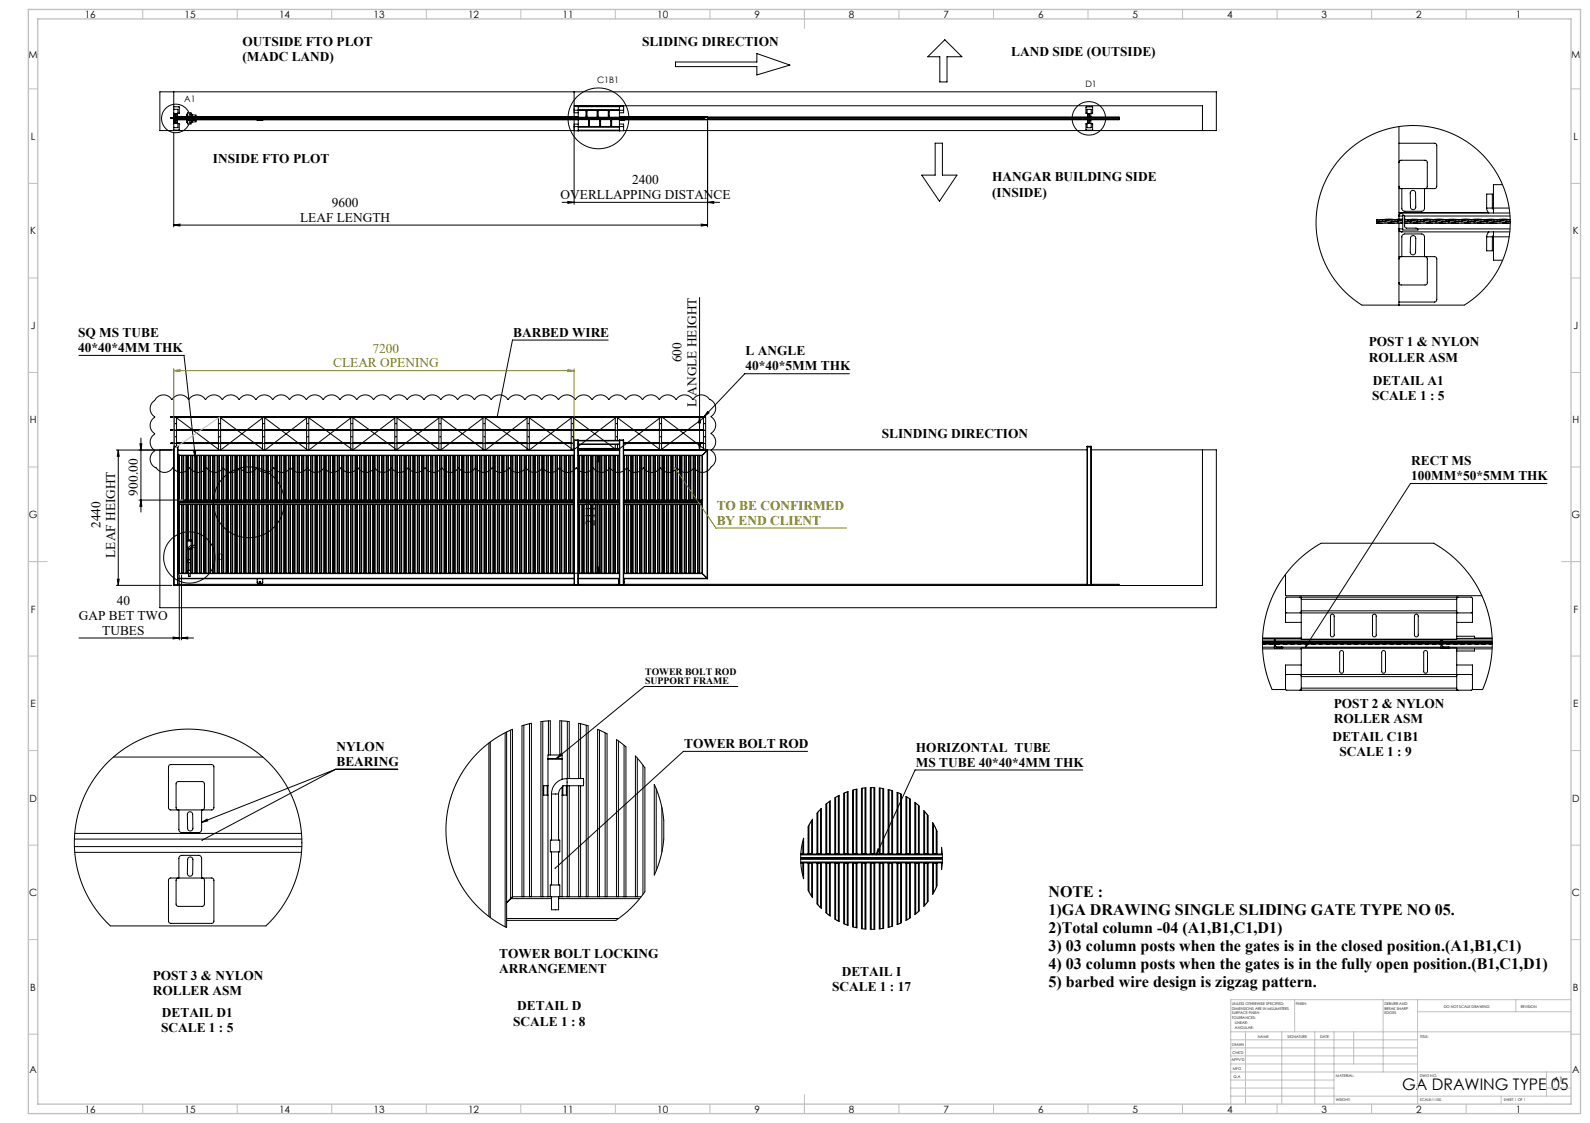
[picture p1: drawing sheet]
<svg xmlns="http://www.w3.org/2000/svg" width="841mm" height="594mm" viewBox="0 0 841 594" stroke-linecap="round" stroke-linejoin="round" font-family="sans-serif">
<defs><g id="words">
<g font-size="8.5">
<text x="555" y="475">NOTE :</text>
<text x="555" y="484">1)GA DRAWING SINGLE SLIDING GATE TYPE NO 05.</text>
<text x="555" y="494">2)Total column -04 (A1,B1,C1,D1)</text>
<text x="555" y="503">3) 03 column posts when the gates is in the closed position.(A1,B1,C1)</text>
<text x="555" y="512">4) 03 column posts when the gates is in the fully open position.(B1,C1,D1)</text>
<text x="555" y="522">5) barbed wire design is zigzag pattern.</text>
<text x="742" y="577">GA DRAWING TYPE 05</text>
</g>
<g font-size="7.1">
<text x="128" y="24">OUTSIDE FTO PLOT</text>
<text x="340" y="24">SLIDING DIRECTION</text>
<text x="535" y="30">LAND SIDE (OUTSIDE)</text>
<text x="128" y="32">(MADC LAND)</text>
<text x="113" y="86">INSIDE FTO PLOT</text>
<text x="525" y="96">HANGAR BUILDING SIDE</text>
<text x="334" y="98">2400</text>
<text x="297" y="105">OVERLLAPPING DISTANCE</text>
<text x="525" y="104">(INSIDE)</text>
<text x="176" y="110">9600</text>
<text x="159" y="117">LEAF LENGTH</text>
<text x="41" y="178">SQ MS TUBE</text>
<text x="271" y="178">BARBED WIRE</text>
<text x="724" y="183">POST 1 &amp; NYLON</text>
<text x="41" y="186">40*40*4MM THK</text>
<text x="361" y="192" transform="rotate(-90 361 192)">600</text>
<text x="394" y="188">L ANGLE</text>
<text x="724" y="191">ROLLER ASM</text>
<text x="394" y="196">40*40*5MM THK</text>
<text x="726" y="203">DETAIL A1</text>
<text x="368" y="215" transform="rotate(-90 368 215)">L ANGLE HEIGHT</text>
<text x="726" y="212">SCALE 1 : 5</text>
<text x="466" y="231">SLINDING DIRECTION</text>
<text x="746" y="246">RECT MS</text>
<text x="746" y="254">100MM*50*5MM THK</text>
<text x="73" y="262" transform="rotate(-90 73 262)">900.00</text>
<text x="53" y="279" transform="rotate(-90 53 279)">2440</text>
<text x="315" y="278" transform="rotate(-90 315 278)">2115</text>
<text x="61" y="295" transform="rotate(-90 61 295)">LEAF HEIGHT</text>
<text x="62" y="320">40</text>
<text x="42" y="328">GAP BET TWO</text>
<text x="54" y="336">TUBES</text>
<text x="705" y="375">POST 2 &amp; NYLON</text>
<text x="705" y="383">ROLLER ASM</text>
<text x="362" y="396">TOWER BOLT ROD</text>
<text x="705" y="392">DETAIL C1B1</text>
<text x="178" y="397">NYLON</text>
<text x="484" y="397">HORIZONTAL TUBE</text>
<text x="708" y="400">SCALE 1 : 9</text>
<text x="178" y="405">BEARING</text>
<text x="484" y="406">MS TUBE 40*40*4MM THK</text>
<text x="264" y="507">TOWER BOLT LOCKING</text>
<text x="264" y="515">ARRANGEMENT</text>
<text x="81" y="518">POST 3 &amp; NYLON</text>
<text x="445" y="516">DETAIL I</text>
<text x="81" y="526">ROLLER ASM</text>
<text x="440" y="524">SCALE 1 : 17</text>
<text x="86" y="538">DETAIL D1</text>
<text x="274" y="534">DETAIL D</text>
<text x="85" y="546">SCALE 1 : 5</text>
<text x="271" y="543">SCALE 1 : 8</text>
</g>
<g font-size="7.1" fill="#808000">
<text x="197" y="187">7200</text>
<text x="176" y="194">CLEAR OPENING</text>
<text x="379" y="269">TO BE CONFIRMED</text>
<text x="379" y="278">BY END CLIENT</text>
</g>
<g font-size="5.3">
<text x="45" y="9">16</text>
<text x="98" y="9">15</text>
<text x="148" y="9">14</text>
<text x="198" y="9">13</text>
<text x="248" y="9">12</text>
<text x="298" y="9">11</text>
<text x="348" y="9">10</text>
<text x="399" y="9">9</text>
<text x="449" y="9">8</text>
<text x="499" y="9">7</text>
<text x="549" y="9">6</text>
<text x="599" y="9">5</text>
<text x="649" y="9">4</text>
<text x="699" y="9">3</text>
<text x="749" y="9">2</text>
<text x="802" y="9">1</text>
<text x="15" y="31">M</text>
<text x="831" y="31">M</text>
<text x="16" y="74">L</text>
<text x="832" y="74">L</text>
<text x="16" y="124">K</text>
<text x="832" y="124">K</text>
<text x="16" y="174">J</text>
<text x="832" y="174">J</text>
<text x="16" y="224">H</text>
<text x="832" y="224">H</text>
<text x="15" y="274">G</text>
<text x="831" y="274">G</text>
<text x="16" y="324">F</text>
<text x="832" y="324">F</text>
<text x="16" y="374">E</text>
<text x="832" y="374">E</text>
<text x="16" y="424">D</text>
<text x="832" y="424">D</text>
<text x="15" y="474">C</text>
<text x="831" y="474">C</text>
<text x="16" y="524">B</text>
<text x="832" y="524">B</text>
<text x="16" y="568">A</text>
<text x="832" y="568">A</text>
<text x="45" y="588">16</text>
<text x="98" y="588">15</text>
<text x="148" y="588">14</text>
<text x="198" y="588">13</text>
<text x="248" y="588">12</text>
<text x="298" y="588">11</text>
<text x="348" y="588">10</text>
<text x="399" y="588">9</text>
<text x="449" y="588">8</text>
<text x="499" y="588">7</text>
<text x="549" y="588">6</text>
<text x="599" y="588">5</text>
<text x="649" y="588">4</text>
<text x="699" y="588">3</text>
<text x="749" y="588">2</text>
<text x="802" y="588">1</text>
</g>
<g font-size="5.2">
<text x="341" y="357">TOWER BOLT ROD</text>
<text x="341" y="362">SUPPORT FRAME</text>
</g>
<g font-size="4.7">
<text x="316" y="44">C1B1</text>
<text x="574" y="46">D1</text>
<text x="97" y="54">A1</text>
<text x="131" y="245">I</text>
<text x="115" y="296">D</text>
</g>
<text font-size="3.9" x="822" y="573">A1</text>
<g font-size="2">
<text x="652" y="532">UNLESS OTHERWISE SPECIFIED:</text>
<text x="685" y="532">FINISH:</text>
<text x="732" y="531">DEBURR AND</text>
<text x="732" y="534">BREAK SHARP</text>
<text x="764" y="533">DO NOT SCALE DRAWING</text>
<text x="804" y="533">REVISION</text>
<text x="652" y="534">DIMENSIONS ARE IN MILLIMETERS</text>
<text x="652" y="537">SURFACE FINISH:</text>
<text x="652" y="539">TOLERANCES:</text>
<text x="732" y="536">EDGES</text>
<text x="653" y="542">LINEAR:</text>
<text x="653" y="544">ANGULAR:</text>
<text x="665" y="549">NAME</text>
<text x="681" y="549">SIGNATURE</text>
<text x="698" y="549">DATE</text>
<text x="751" y="549">TITLE:</text>
<text x="652" y="553">DRAWN</text>
<text x="652" y="557">CHK'D</text>
<text x="651" y="561">APPV'D</text>
<text x="652" y="566">MFG</text>
<text x="653" y="570">Q.A</text>
<text x="707" y="570">MATERIAL:</text>
<text x="751" y="570">DWG NO.</text>
<text x="707" y="583">WEIGHT:</text>
<text x="751" y="583">SCALE:1:100</text>
<text x="795" y="583">SHEET 1 OF 1</text>
</g>
</g></defs>
<g fill="none" stroke="#000" stroke-width=".53">
<path d="M357 33h43v-5l18 6-18 6v-5h-43zM491 30l9-9 9 9h-8v13h-4v-13zM85 49h558v20h-558zM92 49v13M92 56l3 1v3h-3M92 58h2v2M92 60h.1M304 58h26M304 49v7h332v13M304 60h2M306 58h.1M306 56h.1"/>
<path d="M306 56v6M306 56h22M306 58h22M310 59v3zM316 59v3zM322 59v3zM328 56h.1M328 58h.1M328 60h2v-4h-26v52M328 56v6M574 57h4v3h-4zM90 63h1"/>
<path d="M90 62l2 1M90 63h.1M90 62v1M90 62h.1M90 63h2M90 62h1M91 62h.1M91 62h1M91 63h.1M91 62l1 1M91 63h1M92 62h.1"/>
<path d="M92 63h.1M92 70v50M92 65h3v4h-3M92 63v6M92 62h7M92 63h214M92 65h.1M92 65v-1h2v1M92 60v2M92 62h282M92 62v1M92 63h1"/>
<path d="M93 62h.1M93 62h1M93 63h-1M93 62v1M93 63h.1M93 62l2 1M93 64v1zM93 60v2zM93 63h1M93 63h2M94 63h-1M94 62h.1"/>
<path d="M94 62h1M94 63h.1M94 62l2 1M94 60v2M94 65v3l-2-1M94 63h1M94 63h2M95 62h.1M95 62h1M95 63h.1M95 62l1 1M95 63h2"/>
<path d="M96 62h.1M96 63h-1M96 62h1M96 63h.1M96 62l2 1M96 63h1M96 63h2M97 62h3M97 63h-1M97 62h.1M97 63h.1M97 62l2 1"/>
<path d="M97 63h1M97 63h2M97 62h1M98 63h.1M98 62l2 1h-1M98 63h2M98 62h1M99 63h.1M99 62h.1M99 64v1M99 64h2M99 62h2"/>
<path d="M99 63v1M99 62l2 1M99 64v2h2v-2M99 60v2M99 63h2M99 64h.1M99 62v-2h2v2M100 62h3M100 62h.1M100 62l2 1M100 63h2M100 63h.1"/>
<path d="M100 62h1M101 63h.1M101 62l2 1M101 62h1M101 61h1M101 63v1M101 64h.1M101 62h.1M101 63h2M101 63l1 1M101 62h35M102 62h-1"/>
<path d="M102 64h-1M102 64h2l-2 1M102 64v1M102 65h-1M102 61h2v1h-2M102 61v1M102 63h.1M102 62l2 1M102 62h.1M102 63h2M103 62h2M103 62h.1"/>
<path d="M103 62l2 1M103 63h.1M103 63h2M103 62h1M104 62l2 1M104 63h2M104 63h.1M105 62l2 1M105 62h.1M105 63h2M105 63h.1M105 62h-1h1"/>
<path d="M105 62h1M105 62h2M106 62l2 1M106 63h.1M106 63h2M107 62l2 1M107 62h-1h1M107 63h2M107 63h.1M107 62h1M108 62h.1M108 62l2 1"/>
<path d="M108 63h2M108 63h.1M108 62h-1M108 62h1M109 63h.1M109 62l2 1M109 63h2M109 62h1M110 63h.1M110 62l2 1M110 63h2M110 62h1"/>
<path d="M111 63h.1M111 62l2 1M111 63h2M111 62h-1M111 62h.1M111 62h1M112 63h.1M112 62l2 1M112 63h2M112 62h1M113 63h.1M113 62l1 1"/>
<path d="M113 63h2M113 62h1M114 63h.1M114 62l2 1M114 63h1M114 63h2M114 62h1M115 63h.1M115 63h1M116 62h-2M116 62h-1M116 62l1 1"/>
<path d="M116 62h.1M116 63h1M116 62v1M116 63h.1M116 63h2M116 62h1M117 63h.1M117 62l2 1M117 63h1M117 63h2M117 62h1M118 63h.1"/>
<path d="M118 62l2 1M118 63h2M118 62h1M119 63h.1M119 62l1 1M119 63h2M119 62h1M120 63h.1M120 62l2 1M120 63h1M120 63h2M120 62h2"/>
<path d="M120 62h1M121 63h.1M121 62l2 1M121 63h2M121 62h1M122 63h.1M122 62l1 1M122 63h2M122 62h1M123 63h.1M123 62l2 1M123 63h1"/>
<path d="M123 63h2M123 62h2M123 62h1M124 63h.1M124 62l2 1M124 63h2M124 62h1M125 63h.1M125 62l2 1M125 63h2M125 62h1M126 63h.1"/>
<path d="M126 62l1 1M126 62h.1M126 63h2M126 62h1M127 63h.1M127 62l1 1M127 63h2M127 62h1M128 62l1 1M128 63h2M128 63h.1M128 62h1"/>
<path d="M129 62l1 1M129 62h.1M129 63h2M129 63h.1M129 62h-3M129 62h1M130 62l1 1M130 63h.1M130 63h2M131 62l1 1M131 62h-1h1M131 63h2"/>
<path d="M131 63h.1M132 62h.1M132 62l2 1M132 63h2M132 63h.1M132 62h-1h1M132 62h1M133 62l2 1M133 63h.1M133 63h2M133 62h1M133 62l4 1"/>
<path d="M133 62l3 1M134 63h2M134 63h.1M135 63h2M135 63h.1M135 62h-1h1M135 62h.1M135 62h1M135 62l3 1M136 63h.1M136 63h2M136 62h3"/>
<path d="M136 63h3M136 62h1M136 62l3 1M137 63h2M137 63h.1M137 62h1M137 62l2 1M138 63h1M138 63h.1M138 62h.1M138 62h1M139 63v-1v1h1"/>
<path d="M139 62h167M139 63h2M139 63h1M139 63h.1M139 62h1M139 62l2 1M140 63h2M140 63h.1M140 62h1M140 62l2 1M141 63h.1M141 63h2"/>
<path d="M141 62h1M141 62l2 1M142 63h.1M142 63h2M142 62h1M142 62l2 1M143 63h2M143 63h.1M143 62h1M143 62l2 1M144 63h.1M144 63h2"/>
<path d="M144 62h2M144 62h1M144 62l2 1M145 63h.1M145 63h2M145 62h1M145 62l2 1M146 63h2M146 63h.1M146 62h1M146 62l2 1M147 63h.1"/>
<path d="M147 63h2M147 62h2M147 62h1M147 62l2 1M148 63h2M148 63h.1M148 62h1M148 62l2 1M149 63h2M149 63h.1M149 62h1M150 62h-1"/>
<path d="M150 62l1 1M150 63h2M150 63h.1M150 62h3M150 62h1M150 62l2 1M151 63h2M151 63h.1M151 62h1M151 62l2 1M152 63h2M152 63h.1"/>
<path d="M152 62h1M153 62l1 1M153 62h-1M153 63h2M153 63h.1M153 62h1M153 62l2 1M154 63h.1M154 63h2M154 62l2 1M155 62h-1h1M155 63h2"/>
<path d="M155 63h.1M156 62l1 1M156 62h-1M156 63h2M156 63h.1M156 62h-1h1M156 62h.1M156 62h1M156 62l2 1M157 63h.1M157 63h2M157 62h1"/>
<path d="M157 62h2M157 62l2 1M158 63h2M158 63h.1M159 62l1 1M159 63h2M159 63h.1M159 62h-1h1M159 62h.1M159 62h1M159 62l2 1M160 63h.1"/>
<path d="M160 63h2M160 62h1M160 62l2 1M161 63h1M161 63h.1M161 62h1M162 62h-1M162 62h.1M162 63h.1M162 62l2 1M162 62l1 1M162 63h2"/>
<path d="M162 62h1M162 63v-1v1M162 63h1M163 63h2M163 63h-1M163 63h.1M163 62h1M163 62l3 1M164 63h2M164 63h.1M164 62h.1M164 62h1"/>
<path d="M164 62l2 1M165 63h2M165 63h.1M165 63h-1M165 62h.1M165 62h1M165 62l2 1M166 63h2M166 63h.1M166 62h1M166 62l2 1M167 63h2"/>
<path d="M167 63h.1M167 62h.1M167 62h1M167 62l2 1M168 63h.1M168 63h2M168 63h-1M168 62h.1M168 62h1M168 62l2 1M168 63h1M169 63h2"/>
<path d="M169 63h.1M169 62h.1M169 62h1M169 62l2 1M170 63h2M170 63h.1M170 62h.1M170 63h-1M170 62h1M170 62l2 1M171 63h.1M171 63h2"/>
<path d="M171 63h-1M171 62h.1M171 62h1M171 62l2 1M171 63h1M172 63h2M172 63h.1M172 62h.1M172 62h1M172 62l2 1M173 63h2M173 63h.1"/>
<path d="M173 62h.1M173 63h-1M173 62h1M173 62l2 1M174 63h2M174 63h.1M174 62h3M174 63h-1M174 62h.1M174 62l2 1M175 63h2M175 63h-1"/>
<path d="M175 62h.1M175 63h.1M175 62l2 1h-1M176 63h2M176 63h-1M176 62h.1M176 63h.1M176 62l2 1M177 63h2M177 63h.1M177 62h2M177 62h.1"/>
<path d="M177 62l2 1M177 63h1M178 63h2M178 63h.1M178 62h.1M178 62l2 1M179 63h2M179 63h-1M179 62l2 1M179 62h.1M180 63h2M180 63h-1"/>
<path d="M180 62h-1M180 62h.1M180 62h2M180 62l2 1M180 63h1M181 63h2M181 63h.1M181 62h.1M181 62l2 1M182 63h2M182 63h.1M182 63h-1"/>
<path d="M182 62l2 1M182 62h.1M183 63h2M183 63h.1M183 62h-1M183 62h.1M183 63h-1M183 62h1M183 62l2 1M183 63h1M184 63h1M184 63h.1"/>
<path d="M184 62l1 1M184 62h1M185 63h.1M185 62h.1M185 63h-1M185 63v-1l1 1h1M186 63h.1M186 62l1 1M186 63h2M186 62h.1M186 62h-1M186 62h1"/>
<path d="M186 62l2 1M186 63h1M187 63h2M187 63h-1M187 63h.1M187 62h.1M187 62h1M187 62l2 1M188 63h2M188 63h.1M188 62h.1M188 63h-1"/>
<path d="M188 62l2 1M189 63h2M189 63h.1M189 62h-1M189 62h.1M189 63h-1M189 62h1M189 62l2 1M189 63h1M190 63h2M190 63h.1M190 62h.1"/>
<path d="M190 62h1M190 62l1 1M191 63h2M191 63h.1M191 62h.1M191 63h-1M191 62h1M191 62l2 1M191 63h1M191 63h3M192 63h.1M192 63h-1"/>
<path d="M192 62h.1M192 62h1M192 62l2 1M192 63h1M192 63h3M193 63h.1M193 62h.1M193 62h1M193 62l1 1M193 63h3M194 63h.1M194 62h.1"/>
<path d="M194 63h-1M194 62h1M194 62l2 1M194 63h1M194 63h2M195 63h.1M195 63h-1M195 62h.1M195 62h1M195 62l2 1M195 63h1M195 63h2"/>
<path d="M196 63h.1M196 62h.1M196 62h1M196 62l1 1M196 63h2M196 63h1M197 62h.1M197 63h-1M197 62h1M197 63h.1M197 62l2 1M197 63h1"/>
<path d="M197 63h2M198 62h2M198 63h-1M198 62h.1M198 63h.1M198 62l2 1M198 63h2M199 62h.1M199 63h.1M199 62l1 1M199 63h2M199 63h1"/>
<path d="M200 62h.1M200 63h-1M200 62h1M200 63h.1M200 62l2 1M200 63h1M200 63h2M201 62h2M201 63h-1M201 62h.1M201 63h.1M201 62l2 1h-1"/>
<path d="M201 63h2M202 62h.1M202 62l2 1M202 63h2M202 63h1M203 62h.1M203 62l2 1M203 63h2M203 63h.1M204 62h-1M204 62h.1M204 63h.1"/>
<path d="M204 62l2 1M204 63h2M205 62h.1M205 62l2 1M205 63h2M205 63h.1M206 62h.1M206 63h-1M206 62l2 1M206 63h2M206 63h.1M207 62h-3"/>
<path d="M207 62h.1M207 63h-1M207 62h1M207 62l2 1h-1M207 63h1M207 63h2M207 63h.1M208 62h1M208 63h.1M209 62h.1M209 63h-1M209 62h-1"/>
<path d="M209 62l2 1M209 62l1 1M209 63h1M209 62h1M209 63v-1v1M209 63h.1M209 63h2M210 62h.1M210 63h-1M210 62h1M210 62l2 1M210 63h1"/>
<path d="M210 63h2M210 63h.1M211 62h.1M211 62h1M211 63h.1M211 62l2 1M211 63h2M212 62h.1M212 63h-1M212 63h.1M212 62l2 1M212 63h2"/>
<path d="M213 62h-1M213 62h.1M213 63h-1M213 62h1M213 63h.1M213 62l2 1M213 63h1M213 63h2M214 62h.1M214 62h1M214 63h.1M214 62l2 1"/>
<path d="M214 63h2M215 62h.1M215 63h-1M215 62h1M215 63h.1M215 62l2 1M215 63h2M216 63h-1M216 62h.1M216 62h1M216 63h.1M216 62l2 1"/>
<path d="M216 63h1M216 63h2M217 62h.1M217 62h1M217 63h.1M217 62l1 1M217 63h2M218 62h.1M218 63h-1M218 62h1M218 63h.1M218 62l2 1"/>
<path d="M218 63h1M218 63h2M219 63h-1M219 62h.1M219 62h1M219 63h.1M219 62l2 1M219 63h1M219 63h2M220 62h.1M220 62h1M220 63h.1"/>
<path d="M220 62l1 1M220 63h2M221 62h.1M221 63h-1M221 62h1M221 63h.1M221 62l2 1M221 63h1M221 63h2M222 62h2M222 63h-1M222 62h.1"/>
<path d="M222 63h.1M222 62l2 1M222 63h2M222 62h1M223 63h.1M223 62l1 1M223 63h2M224 62h.1M224 63h-1M224 62h1M224 63h.1M224 62l2 1"/>
<path d="M224 63h1M224 63h2M225 62h2M225 63h-1M225 62h.1M225 63h.1M225 62l2 1h-1M225 63h2M225 62h1M226 63h.1M226 62l2 1M226 63h2"/>
<path d="M227 62h.1M227 62h1M227 62l2 1M227 63h2M227 63h.1M228 62h3M228 63h-1M228 62h.1M228 63h.1M228 62l2 1M228 63h2M228 62h1"/>
<path d="M229 63h.1M229 62l2 1h-1M229 63h2M229 62h1M230 62l2 1M230 62h.1M230 63h2M230 63h.1M231 62h.1M231 62h1M231 62l1 1M231 63h.1"/>
<path d="M231 63h1M232 62h.1M232 62h-1h1M232 62l2 1M232 63h2M232 62h1M232 63h1M232 62v1M232 63h.1M233 62l2 1M233 62h.1M233 63h2"/>
<path d="M233 63h-1M233 63h.1M233 62h-1h1M233 62h1M234 62l2 1M234 63h.1M234 63h2M234 62h1M235 62l2 1M235 63h2M235 63h.1M235 62h1"/>
<path d="M236 63h.1M236 62h.1M236 62l2 1M236 63h2M236 62h-1M236 62h1M237 63h.1M237 62l2 1M237 63h2M237 62h1M238 63h.1M238 62l2 1"/>
<path d="M238 63h2M238 62h1M239 63h.1M239 62l2 1M239 63h2M239 62h1M240 63h.1M240 62l2 1M240 63h2M240 62h1M241 63h.1M241 62l1 1"/>
<path d="M241 63h2M241 62h1M242 63h.1M242 62l2 1M242 63h1M242 63h2M242 62h1M243 63h.1M243 62l2 1M243 63h2M243 62h1M244 63h.1"/>
<path d="M244 62l1 1M244 63h2M244 62h1M245 63h.1M245 62l2 1M245 63h1M245 63h2M245 62h1M246 63h.1M246 62l2 1M246 63h2M246 62h1"/>
<path d="M247 63h.1M247 62l1 1M247 63h2M247 62h1M248 63h.1M248 62l2 1M248 63h1M248 63h2M248 62h1M249 63h.1M249 62l2 1M249 63h2"/>
<path d="M249 62h1M250 63h.1M250 62l2 1M250 63h2M250 62h1M251 63h.1M251 62h.1M251 62l2 1M251 63h2M251 62h1M251 62h3M252 63h.1"/>
<path d="M252 62l2 1M252 63h2M252 62h1M253 63h.1M253 62l2 1h-1M253 63h2M253 62h1M254 63h.1M254 62l1 1M254 62h.1M254 63h1M254 62h1"/>
<path d="M255 62h.1M255 63h.1M255 63v-1l1 1h1M256 62l1 1M256 62h.1M256 62v1M256 63h1M256 63h2M256 63h.1M257 62l1 1M257 62h.1M257 63h2"/>
<path d="M257 63h.1M257 62h-1h1M257 62h1M258 62l1 1M258 63h.1M258 63h2M259 62l2 1M259 62h-1h1M259 63h2M259 63h.1M259 62h1M260 62h.1"/>
<path d="M260 62l2 1M260 63h2M260 63h.1M260 62h-1M260 62l4 1M260 62h1M261 63h.1M261 63h2M262 62h-1h1M262 63h2M262 63h.1M262 62l3 1"/>
<path d="M263 63h2M263 63h.1M263 62h-1M263 62h.1M263 62h1M263 62l3 1M264 63h.1M264 63h2M264 62h1M264 62l2 1M265 63h2M265 63h.1"/>
<path d="M265 62h1M265 62l3 1M266 63h1M266 63h2M266 63h.1M266 62h1M266 62l2 1M267 63h2M267 63h.1M267 62h1M267 62l2 1M268 63h2"/>
<path d="M268 63h.1M268 62h1M268 62l2 1M269 63h.1M269 63h2M269 62h1M269 62l2 1M270 63h.1M270 63h2M270 62h1M270 62l2 1M271 63h2"/>
<path d="M271 63h.1M271 62h1M271 62l2 1M272 63h.1M272 63h2M272 62h1M272 62l2 1M273 63h.1M273 63h2M273 62h1M273 62l2 1M274 63h2"/>
<path d="M274 63h.1M274 62h1M274 62l2 1M275 63h.1M275 63h2M275 62h1M275 62h2M275 62l2 1M276 63h2M276 63h.1M276 62h1M276 62l2 1"/>
<path d="M277 63h2M277 63h.1M277 62h1M277 62l2 1M278 63h.1M278 63h1M278 62h1h-1M278 62h1M279 63h.1M279 62h2M279 62l1 1M279 63h2"/>
<path d="M279 63h1M279 63v-1v1M279 62h1M279 62l2 1M280 63h2M280 63h.1M280 62h1M281 62l1 1M281 62h-1M281 63h2M281 63h.1M281 62h.1"/>
<path d="M281 62h1M281 62l2 1M282 63h2M282 63h.1M282 62l2 1M283 63h2M283 63h.1M283 62h1M284 62h-1M284 62l1 1M284 63h2M284 63h.1"/>
<path d="M284 62h-2h1M284 62h.1M284 62l3 1M284 62h1M284 62l2 1M285 63h.1M285 63h2M286 62h-1h1M286 63h2M286 63h.1M287 63h2M287 63h.1"/>
<path d="M287 62h-1l2 1M287 62h.1M287 63h-1M287 62h1M287 62l2 1M288 63h.1M288 63h2M288 62h1M288 62l2 1M289 63h2M289 63h.1M289 62h.1"/>
<path d="M289 62h1M289 62l2 1M290 63h2M290 63h.1M290 63h-1M290 62h1M290 62l2 1M291 63h.1M291 63h2M291 62h1M291 62l2 1M292 63h2"/>
<path d="M292 63h.1M292 62h.1M292 62h1M292 62l2 1M293 63h.1M293 63h2M293 63h-1M293 62h.1M293 62h1M293 62l2 1M293 63h1M294 63h2"/>
<path d="M294 63h.1M294 62h.1M294 62h1M294 62l2 1M295 63h2M295 63h.1M295 62h.1M295 63h-1M295 62h1M295 62l2 1M296 63h.1M296 63h2"/>
<path d="M296 63h-1M296 62h.1M296 62h1M296 62l2 1M296 63h1M297 63h2M297 63h.1M297 62h.1M297 62h1M297 62l2 1M298 63h2M298 63h.1"/>
<path d="M298 62h.1M298 62h1M298 63h-1M298 62l2 1M299 63h.1M299 63h2M299 63h-1M299 62h.1M299 62h2M299 62l2 1M300 63h2M300 63h-1"/>
<path d="M300 62h.1M300 63h.1M300 62l2 1M301 63h2M301 63h.1M301 62h.1M301 63h-1M301 62h1M302 63h.1M302 63h-1M302 62h-1M302 62h3"/>
<path d="M302 62l2 1M302 62h.1M302 62l1 1M302 63h2M302 62v1M302 63h1M303 63h2M303 63h-1M303 62h.1M303 63h.1M303 62l2 1h-1M304 63h2"/>
<path d="M304 63h-1M304 67h26M304 66h2M304 62h.1M304 62l2 1M305 63h2M305 63h.1M305 62h.1M305 62h1M305 62l2 1M306 63h2M306 63h-1"/>
<path d="M306 67h.1M306 69h.1M306 63v6M306 67h22M306 69h22M306 62l2 1M306 62h2M307 63h2M307 63h-1M307 62h.1M307 62l2 1M308 63h2"/>
<path d="M308 63h.1M308 63h-1M308 62h.1M308 62h1M308 62l2 1M308 63h1M309 63h2M309 63h.1M309 62l2 1M309 62h1M310 63h2M310 63h.1"/>
<path d="M310 63h-1M310 62l2 1M310 62h.1M311 63h2M311 63h.1M311 62h-1M311 62h.1M311 63h-1M311 62h1M311 62l2 1M311 63h1M311 64h1v3z"/>
<path d="M312 63h2M312 63h.1M312 62h.1M312 62h1M312 62l2 1M313 63h2M313 63h.1M313 62h.1M313 62h1M313 63h-1M313 62l2 1M314 63h2"/>
<path d="M314 63h.1M314 63h-1M314 62h.1M314 62h1M314 62l2 1M314 63h1M315 63h2M315 63h.1M315 62h.1M315 62h1M315 62l3 1M316 63h2"/>
<path d="M316 63h.1M316 62h.1M316 63h-1M316 62h1M316 62l2 1M317 63h2M317 63h.1M317 63h-1M317 62h.1M317 62h1M317 62l2 1M317 64h1v3z"/>
<path d="M318 63h2M318 63h.1M318 62h.1M318 62h1M318 62l1 1M318 63h3M319 63h.1M319 62h.1M319 63h-1M319 62h1M319 62l2 1M319 63h1"/>
<path d="M319 63h3M320 63h.1M320 63h-1M320 62h.1M320 62h1M320 62l2 1M320 63h1M320 63h3M321 63h.1M321 62h.1M321 62h1M321 62l1 1"/>
<path d="M321 63h2M322 63h.1M322 62h.1M322 62h1M322 63h-1M322 62l2 1M322 63h1M322 63h2M323 63h.1M323 63h-1M323 62h.1M323 62h1"/>
<path d="M323 62l2 1M323 64h1l-1 3zM323 63h1M323 63h2M324 62h.1M324 62h1M324 63h.1M324 62l1 1M324 63h1M325 62h.1M325 63h-1M325 63h.1"/>
<path d="M325 63v-1l1 1h1M326 63h.1M326 62l1 1M326 63h1M326 62h.1M326 62h-1M326 62h3M326 62l2 1M326 63h2M327 62h.1M327 63h.1M327 62l2 1h-1"/>
<path d="M327 63h2M328 67h.1M328 69h.1M328 63v6M328 66h2v3M328 62h2M328 62h.1M328 63h.1M328 62l2 1M328 63h2M328 63h1M329 62h3"/>
<path d="M329 62h.1M329 62l2 1M329 63h2M329 63h.1M330 62h.1M330 63h.1M330 62l2 1M330 63l-2 1M330 62h262M330 63h2M331 62h.1M331 63h.1"/>
<path d="M331 62l2 1M331 63h2M332 62h2M332 62h.1M332 62l2 1M332 63h1M332 63h2M332 63h.1M333 62h.1M333 62l2 1M333 63h2M333 63h.1"/>
<path d="M334 63h-1M334 62l2 1M334 62h.1M334 63h2M334 63h.1M335 62h-1M335 62h.1M335 63h-1M335 62h1M335 62l2 1M335 63h1M335 63h2"/>
<path d="M335 63h.1M336 62l2 1M336 62h1M336 63h2M336 63h.1M337 62h.1M337 63h-1M337 62l2 1M337 63h2M337 63h.1M338 62h-1M338 62h.1"/>
<path d="M338 63h-1M338 62h1M338 63h.1M338 62l2 1M338 63h1M338 63h2M339 62h.1M339 62h1M339 63h.1M339 62l2 1M339 63h2M340 62h.1"/>
<path d="M340 63h-1M340 63h.1M340 62l2 1M340 63h2M341 62h-1M341 62h.1M341 63h-1M341 62h1M341 63h.1M341 62l2 1M341 63h1M341 63h2"/>
<path d="M342 62h.1M342 62h1M342 63h.1M342 62l1 1M342 63h2M343 62h.1M343 63h-1M343 62h1M343 63h.1M343 62l2 1M343 63h1M343 63h2"/>
<path d="M344 63h-1M344 62h.1M344 62h1M344 63h.1M344 62l2 1M344 63h1M344 63h2M345 62h.1M345 62h1M345 63h.1M345 62l1 1M345 63h2"/>
<path d="M346 62h.1M346 62h1M346 63h-1M346 63h.1M346 62l2 1M346 63h1M346 63h2M347 63h-1M347 62h.1M347 62h1M347 63h.1M347 62l2 1"/>
<path d="M347 63h1M347 63h2M348 62h.1M348 62h1M348 63h.1M348 63h1M349 62h.1M349 63h-1M349 62v1M349 63h1M349 62h1M349 62l2 1"/>
<path d="M349 63h2M349 63h.1M350 62h2M350 63h-1M350 62h.1M350 63h.1M350 62l2 1M350 63h1M350 63h2M350 62h1M351 63h.1M351 62l1 1"/>
<path d="M351 63h2M352 62h.1M352 63h-1M352 62h1M352 63h.1M352 62l2 1M352 63h1M352 63h2M353 62h2M353 63h-1M353 62h.1M353 63h.1"/>
<path d="M353 62l2 1M353 63h2M353 62h1M354 63h.1M354 62l2 1M354 63h2M355 62h.1M355 63h-1M355 62h1M355 63h.1M355 62l2 1M355 63h2"/>
<path d="M356 62h.1M356 63h.1M356 62l2 1M356 63h2M356 62h1M357 62l2 1M357 63h2M357 63h.1M357 62h1M358 62l2 1M358 62h.1M358 63h2"/>
<path d="M358 63h.1M358 62h-2M358 62h1M358 62h2M359 62l2 1M359 63h.1M359 63h2M360 62l2 1M360 62h-1h2M360 63h2M360 63h.1M361 62h.1"/>
<path d="M361 62l2 1M361 63h2M361 63h.1M361 62h-1h1M361 62h1M362 62l2 1M362 63h.1M362 63h2M362 62h1M362 62l4 1M363 63h.1M363 62l2 1"/>
<path d="M363 63h2M364 63h.1M364 63h2M364 62h-1h1M364 62h.1M364 62h1M365 63h.1M365 62l2 1M365 63h2M365 62h1M366 63h.1M366 62l2 1"/>
<path d="M366 63h2M366 62h1M367 63h.1M367 62l2 1M367 63h2M367 62h1M368 63h.1M368 62l2 1M368 63h2M368 62h1M369 63h.1M369 62l1 1"/>
<path d="M369 63h2M369 62h1M370 63h.1M370 62l2 1M370 63h1M370 63h2M370 62h1M371 63h.1M371 62l1 1M371 63h1M371 62h1M372 63h.1"/>
<path d="M372 63v-1v1h1M372 62h1M372 63h1M373 62h-1M373 62v1M373 63h.1M374 62h.1M374 64v56M374 63h.1M374 63h-282M374 62v1M374 62h218"/>
<path d="M374 63h218M495 76h3v17h8l-9 13-9-13h7zM574 65h4v4h-4zM575 64h2v4l-2-1zM575 62v-4h2v4M576 60v2zM576 64v1zM592 62v1M592 63h-264M740 76h19l1 1v22l-20 1M740 67v49M711 81l7-6 9-4 10-4 10-1 10 1 10 3 9 5 8 6 6 8 5 8 2 9 2 10-1 10-2 10-5 9-7 9-9 7h-55l-8-6-6-7-5-9-4-9-1-11 1-10 2-10 5-9z"/>
<path d="M740 86l1-1h14v14l-1 1M740 99l1 1M741 100v10l2 2h9l1-1v-1v-10M795 98h-5v12M92 119h3v1zM92 119h282M297 107h84M300 107h4l-4 1zM371 119h3l-3 1zM374 107h4v1zM728 118h8M728 117h5"/>
<path d="M728 118h3M728 117v-1h3l9 1M728 117v1M729 117l13 1M729 118h-1M730 117h-1M730 116h1M733 117h-1M733 116h4l5 1M734 118h3M736 117l6 1M736 117h.1"/>
<path d="M737 116h4M738 116h-7h3M739 117h.1M740 118v43M740 112h47M741 118h1M742 116h-3M742 116h-4M742 114h1v6l6 1 1 1h-8zM743 114h56M743 116l10 1M743 116h2"/>
<path d="M743 117h4M743 117l9 1h4M744 116h4M744 118h-1M745 116h6M746 116h5l9 1M746 117h.1M746 101h2l1 1v8l-2 1-1-1v-8zM749 117l10 1h4M750 118h-7M750 117h.1M751 118h-3"/>
<path d="M751 116h4M751 116h7M753 116h4l10 1M753 117h.1M755 118h3M756 117l10 1h4M757 117h-1M758 116h3M758 116h7M760 116h4l10 1M760 117h-1M763 117l9 1h5"/>
<path d="M763 117h.1M765 116h3M765 118h-4M765 116h7M766 116h5l9 1M766 117h.1M769 117l10 1h4M770 117h.1M772 118h-4M772 116h3M772 116h7M773 116h5l9 1"/>
<path d="M773 117h.1M775 118h3M776 117l10 1h4M777 117h.1M778 116h4M778 116h7M780 116h4l10 1M780 117h.1M783 117l9 1h5M784 117h-1M785 116h3M785 118h-3"/>
<path d="M785 116h7M786 110l1 3M786 110v-7h3v7M786 110h3M787 116h4l8 1h-3M787 117h-1M789 110l1 1M790 117l9 1M790 110v3M790 110h8M790 117h.1M792 118h-4"/>
<path d="M792 116h3M792 116h7M793 117h.1M795 118h3M797 117h.1M799 113h-57h-2v1h2M799 116h.1M799 116h-6M799 116h-1M740 136h19l1 1v22l-20 1M740 122h1M741 136l-1 1"/>
<path d="M741 136v-11l2-1h9h1v1v11M742 121h-2v1l2 1h57M746 125h2l1 1v8l-1 1-2-1zM750 121h49M754 136l1 1v13l-14 1-1-1M786 125h3M786 125v8h3v-8M787 123l-1 2M790 123v2M790 125h-1M790 125v13h5M790 125h8"/>
<path d="M370 157v81M322 180h-51l-8 41M42 188h55l6 54M449 198h-55l-22 22M83 210a5 5 0 0 1 8 1 5 5 0 0 1 9 0 5 5 0 0 1 9 0 5 5 0 0 1 9 0 5 5 0 0 1 8 0 5 5 0 0 1 9 0 5 5 0 0 1 9 0 5 5 0 0 1 9 0 5 5 0 0 1 9 0 5 5 0 0 1 9 0 5 5 0 0 1 9 0 5 5 0 0 1 9 0 5 5 0 0 1 9 0 5 5 0 0 1 8 0 5 5 0 0 1 9 0 5 5 0 0 1 9 0 5 5 0 0 1 9 0 5 5 0 0 1 9 0 5 5 0 0 1 9 0 5 5 0 0 1 9 0 5 5 0 0 1 9 0 5 5 0 0 1 9 0 5 5 0 0 1 8 0 5 5 0 0 1 9 0 5 5 0 0 1 9 0 5 5 0 0 1 9 0 5 5 0 0 1 9 0 5 5 0 0 1 9 0 5 5 0 0 1 9 0 5 5 0 0 1 9 0 5 5 0 0 1 9 0 5 5 0 0 1 9 0 5 5 0 0 1 8 0l1 1a5 5 0 0 1 0 8 5 5 0 0 1 0 9 5 5 0 0 1 0 9 5 5 0 0 1 0 9v1a5 5 0 0 1-9-1 5 5 0 0 1-9 0 5 5 0 0 1-9 0 5 5 0 0 1-9 0 5 5 0 0 1-9 0 5 5 0 0 1-8 0 5 5 0 0 1-9 0 5 5 0 0 1-9 0 5 5 0 0 1-9 0 5 5 0 0 1-9 0 5 5 0 0 1-9 0 5 5 0 0 1-9 0 5 5 0 0 1-9 0 5 5 0 0 1-9 0 5 5 0 0 1-8 0 5 5 0 0 1-9 0 5 5 0 0 1-9 0 5 5 0 0 1-9 0 5 5 0 0 1-9 0 5 5 0 0 1-9 0 5 5 0 0 1-9 0 5 5 0 0 1-9 0 5 5 0 0 1-9 0 5 5 0 0 1-8 0 5 5 0 0 1-9 0 5 5 0 0 1-9 0 5 5 0 0 1-9 0 5 5 0 0 1-9 0 5 5 0 0 1-9 0 5 5 0 0 1-9 0 5 5 0 0 1-9 0 5 5 0 0 1-9 0 5 5 0 0 1-8 0 5 5 0 0 1-4-4 5 5 0 0 1 3-5 5 5 0 0 1 0-9 5 5 0 0 1 0-8 5 5 0 0 1 0-9zM374 218h1l-3 2zM63 238v3h-1zM63 238v72M74 235h1v3zM75 232v39M85 238v83h558v-83h-66M90 227h2"/>
<path d="M90 221h2M90 221h1M90 227l2 1M90 227h1M90 227l1 1M90 227h.1M90 221h.1M90 234h2M90 235h2M90 234h1M90 234h.1M90 234v1"/>
<path d="M90 235h.1M91 221h.1M91 227h.1M91 221h1M91 235h-1M91 234l1 1M91 227h1M91 234v1M92 227h.1M92 234h.1M92 236h2M92 238h-30"/>
<path d="M92 221h.1M92 236v74h544v-72M92 236v73M92 234h-1M92 236v-16h1v16M93 221h.1M93 228h.1M93 231h.1M93 235h.1M93 224h.1M93 221l23 17 23-17M93 227h2"/>
<path d="M93 227h1M93 234h.1M93 234h2M93 234h1M93 235h2M93 227l2 1M94 228h1M94 221h.1M94 221h1M94 227h.1M94 234l2 1M94 235h-1"/>
<path d="M94 234h.1M94 236v73M94 227h2M94 221h2M94 238h210M94 234v1M94 227l3 1M95 227h.1M95 234l2 1M95 234h.1M95 227h1M95 221h2"/>
<path d="M95 234h1M96 227l2 1M96 234l2 1M96 234h.1M96 227h.1M96 227h2M96 221h.1M96 221h-3h2M96 221h2M96 227h1M96 234v1M96 234h2"/>
<path d="M96 234h1M97 221h1M97 227h.1M97 234l2 1M97 234h.1M97 221h2M97 227h2M97 221h.1M97 235h2M97 227l2 1M98 227h.1M98 234l2 1"/>
<path d="M98 234h.1M98 221h2M98 227h1M98 221h.1M98 234h1M99 227l1 1M99 234l2 1M99 234h.1M99 221h2M99 227h.1M99 227h2M99 221h.1"/>
<path d="M99 221h-2M99 227h1M99 234h2M99 234h1M99 234v1M100 221h2M100 227l1 1M100 234l2 1M100 234h.1M100 227h2M100 227h.1M100 221h.1"/>
<path d="M100 235h2M101 227l1 1M101 234l2 1M101 234h.1M101 227h.1M101 221h2M101 227h1M101 221h.1M101 234h1M102 227l1 1M102 234l2 1M102 234h.1"/>
<path d="M102 221h2M102 227h.1M102 227h2M102 221h-1M102 221h-2M102 221h1M102 227h1M102 221h.1M102 234h2M102 234v1M102 234h1M102 239h1v3z"/>
<path d="M102 221h3M103 227l1 1M103 234l2 1M103 234h.1M103 227h2M103 221h2M103 227h.1M103 221h.1M103 234v1M104 227l1 1M104 234l2 1M104 234h.1"/>
<path d="M104 227h.1M104 221h2M104 227h1M104 221h.1M104 234h1M104 227l2 1M105 234l2 1M105 234h.1M105 221h2M105 227h.1M105 227h2M105 221h-1"/>
<path d="M105 221h-2M105 221h1M105 227h1M105 221h.1M105 234h2M105 234v1M105 234h1M105 227l2 1M106 234l2 1M106 234h.1M106 221h2M106 227h2"/>
<path d="M106 227h.1M106 221h.1M106 234v1M106 227l2 1M107 234l2 1M107 234h.1M107 227h.1M107 221h2M107 227h1M107 221h.1M107 234h1M107 227l2 1"/>
<path d="M108 234l2 1M108 234h.1M108 221h2M108 227h.1M108 227h2M108 221h-1M108 221h-2M108 221h1M108 227h1M108 221h.1M108 234h2M108 234h1"/>
<path d="M108 234v1M108 227l2 1M109 234l2 1M109 227h2M109 227h.1M109 221h2M109 221h.1M109 234v1M109 227l2 1M110 234l2 1M110 234h.1M110 227h.1"/>
<path d="M110 221h2M110 227h1M110 221h.1M110 234h1M110 227l2 1M111 234l2 1M111 234h.1M111 221h2M111 227h.1M111 227h2M111 221h-1M111 221h3"/>
<path d="M111 221h-2M111 221h.1M111 227h1M111 234h2M111 234v1M111 234h1M111 227l2 1M112 234l2 1M112 221h2M112 227h2M112 227h.1M112 221h.1"/>
<path d="M112 234h2M112 234v1M112 227l2 1M113 234l2 1M113 227h.1M113 221h2M113 227h1M113 221h.1M113 234h.1M113 234h1M113 227l2 1M114 234l2 1-1-1"/>
<path d="M114 227h.1M114 227h2M114 221h-1M114 221h2h-2M114 221h.1M114 227h1M114 234h.1M114 234h1M114 227l2 1M115 227h.1M115 221h1h-2M115 234v1"/>
<path d="M115 227h1M116 227h-1M116 238v-18h1v18M116 228h.1M116 234h.1M116 235h.1M116 224h.1M116 221l24 17 23-17M117 221h.1M117 234h.1M117 234l2 1M117 227h.1"/>
<path d="M117 227l1 1M117 234v1M117 235h1M117 221h1M117 227h2M117 221h3M117 221h2M117 227h1M117 234h2M117 234h1M117 227l2 1M117 228h.1"/>
<path d="M118 234l2 1M118 234h.1M118 227h2M118 227h.1M118 221h2M118 234v1M118 227l2 1M119 234l2 1M119 234h.1M119 227h.1M119 227h1M119 221h2"/>
<path d="M119 234h1M119 227l2 1M119 221h.1M120 234l2 1M120 234h.1M120 227h.1M120 227h2M120 221h-1M120 221h1M120 221h2M120 221h.1M120 227h1"/>
<path d="M120 234v1M120 234h2M120 234h1M120 227l2 1M121 234l2 1M121 234h.1M121 221h2M121 227h2M121 227h.1M121 221h.1M121 234v1M121 227l2 1"/>
<path d="M122 234l2 1M122 234h.1M122 227h.1M122 221h2M122 227h1M122 221h.1M122 234h1M122 227l2 1M123 234l2 1M123 234h.1M123 227h.1M123 227h2"/>
<path d="M123 221h-1M123 221h1M123 221h2M123 221h-2M123 221h.1M123 227h1M123 234h2M123 234h1M123 234v1M123 227l2 1M124 234l2 1M124 234h.1"/>
<path d="M124 221h2M124 227h2M124 227h.1M124 221h.1M124 235h2M124 227l2 1M125 234l2 1M125 234h.1M125 227h.1M125 221h2M125 227h1M125 221h.1"/>
<path d="M125 234h1M125 227l2 1M126 234l2 1M126 234h.1M126 221h2M126 227h.1M126 227h2M126 221h-1M126 221h1M126 221h-2M126 221h.1M126 227h1"/>
<path d="M126 234h2M126 234v1M126 234h1M126 227l2 1M127 234l2 1M127 234h.1M127 227h2M127 221h2M127 227h.1M127 221h.1M127 235h2M127 227l2 1"/>
<path d="M127 234l3 1M128 234h.1M128 227h.1M128 221h2M128 227h1M128 221h.1M128 234h1M128 227l2 1M128 234l3 1M129 234h.1M129 221h2M129 227h.1"/>
<path d="M129 227h2M129 221h-1M129 221h1M129 221h-2M129 221h.1M129 227h1M129 234h2M129 234v1M129 234h1M129 227l2 1M130 234l2 1M130 234h.1"/>
<path d="M130 221h2M130 227h2M130 227h.1M130 221h.1M130 235h2M130 227l2 1M130 234l3 1M131 234h.1M131 227h.1M131 221h2M131 227h1M131 221h.1"/>
<path d="M131 234h1M131 227l2 1M131 234l3 1M132 234h.1M132 221h2M132 227h.1M132 227h2M132 221h-1M132 221h1M132 221h-2M132 221h.1M132 227h1"/>
<path d="M132 234h2M132 234h1M132 234v1M132 227l2 1M132 234l3 1M133 234h.1M133 227h2M133 227h.1M133 221h2M133 221h.1M133 234l2 1M133 234v1"/>
<path d="M133 227l2 1M133 234l3 1M134 234h.1M134 227h.1M134 221h2M134 227h1M134 221h.1M134 234h1M134 227l2 1M134 234l2 1M135 234h.1M135 221h2"/>
<path d="M135 227h.1M135 227h2M135 221h-1M135 221h3M135 221h-2M135 221h.1M135 227h1M135 234h2M135 234v1M135 234h1M135 227l2 1M135 234l2 1"/>
<path d="M136 234h.1M136 221h2M136 227h2M136 227h.1M136 221h.1M136 234h2M136 234v1M136 227l2 1M137 234l1 1M137 227h.1M137 221h2h-1M137 227h1"/>
<path d="M137 221h.1M137 234h.1M137 234h1M137 227l2 1M138 234l1 1M138 227h.1M138 227h1M138 221h-1M138 221h1M138 221h.1M138 234h.1M138 234h1"/>
<path d="M139 221h.1M139 227h.1M139 221h-1M139 238v-18h1v18M139 228h1M139 221h1M139 228h.1M139 224h.1M139 235h.1M139 221l24 17 23-17M140 234h1M140 227h1"/>
<path d="M140 234l1 1M140 221h.1M140 227l2 1M140 227h.1M140 228h1M140 221h1M140 235h.1M141 234l1 1M141 227h.1M141 227h2M141 221h-1M141 221h3"/>
<path d="M141 221h2M141 221h-1h2M141 221h.1M141 227h1M141 234v1M141 234h.1M141 234h2M141 234h1M141 227l2 1M141 234l2 1M142 227h2M142 227h.1"/>
<path d="M142 221h2M142 234l2 1M142 234v1M142 227l2 1M142 234h.1M143 227h.1M143 227h1M143 221h2M143 234h.1M143 234h1M143 227l2 1M143 221h.1"/>
<path d="M143 234l2 1M144 227h.1M144 227h2M144 221h-1M144 221h1M144 221h2M144 221h.1M144 227h1M144 234v1M144 234h.1M144 234h2M144 234h1"/>
<path d="M144 227l2 1M144 234l2 1M145 227h2M145 227h.1M145 221h2M145 234l2 1M145 234v1M145 227l2 1M145 234h.1M146 227h.1M146 221h2M146 227h1"/>
<path d="M146 221h.1M146 234h.1M146 234h1M146 227l2 1M146 234l2 1M147 227h.1M147 227h2M147 221h-1M147 221h1M147 221h2M147 221h-2M147 221h.1"/>
<path d="M147 227h1M147 234h2M147 234h1M147 234v1M147 227l2 1M147 234l2 1M147 234h.1M148 227h2M148 227h.1M148 221h2M148 235h2M148 227l2 1"/>
<path d="M148 234l2 1M148 234h.1M149 227h.1M149 221h2M149 227h1M149 221h.1M149 234h.1M149 234h1M149 227l2 1M149 234l2 1M150 221h2M150 227h.1"/>
<path d="M150 227h2M150 221h-1M150 221h1M150 221h-2M150 221h.1M150 227h1M150 234h2M150 234v1M150 234h1M150 227l2 1M150 234l2 1M150 234h.1"/>
<path d="M151 227h2M151 221h2M151 227h.1M151 221h.1M151 235h2M151 227l2 1M151 234l2 1M151 234h.1M152 227h.1M152 221h2M152 227h1M152 221h.1"/>
<path d="M152 234h.1M152 234h1M152 227l2 1M152 234l2 1M153 221h2M153 227h.1M153 227h2M153 221h-1M153 221h1M153 221h-2M153 221h.1M153 227h1"/>
<path d="M153 234h2M153 234v1M153 234h1M153 227l2 1M153 234l2 1M153 234h.1M154 221h2M154 227h2M154 227h-1M154 221h.1M154 235h2M154 227l2 1"/>
<path d="M154 227h.1M154 234l2 1M154 234h.1M154 227h1M155 221h2M155 227h1M155 221h.1M155 234h.1M155 234h1M155 227l2 1M155 234l2 1M156 221h2"/>
<path d="M156 227h.1M156 227h2M156 221h-1M156 221h1M156 221h-2M156 221h.1M156 227h1M156 234h2M156 234h1M156 234v1M156 227l2 1M156 234l2 1"/>
<path d="M156 234h.1M157 227h2M157 227h-1M157 221h2M157 221h.1M157 234l2 1M157 234v1M157 227l2 1M157 227h.1M157 234h.1M157 227h1M158 221h2"/>
<path d="M158 227h1M158 221h.1M158 234h.1M158 234h1M158 227l2 1M158 227h.1M158 234l2 1M159 221h2M159 227h.1M159 227h-1M159 227h2M159 221h-1"/>
<path d="M159 221h3M159 221h-2M159 221h.1M159 227h1M159 234h2M159 234v1M159 234h1M159 227l2 1M159 234l2 1M159 234h.1M160 227h2M160 227h-1"/>
<path d="M160 221h.1M160 234h2M160 234v1M160 227l2 1M160 227h.1M160 234l2 1-1-1M160 234h.1M160 227h1M160 221h2h-1M161 227h1M161 221h.1M161 234h.1"/>
<path d="M161 234h1M161 227l1 1M161 227h.1M162 227h-1M162 227h.1M162 221h-1M162 221h.1M162 234h.1M162 238v-18h1v18M163 234v1M163 221h.1M163 234h.1"/>
<path d="M163 228h.1M163 235h.1M163 224h.1M163 221l24 17M163 227h1M163 234h1M163 235h1M163 234h2M163 221h2M163 227h2M163 227l2 1M163 221h1"/>
<path d="M163 234l2 1M163 227h.1M164 221h1M164 221h.1M164 234h.1M164 234h1M164 227l2 1M164 227h.1M164 228h-1M164 234l2 1M164 221h2M164 227h1"/>
<path d="M165 227h2M165 221h-1M165 221h3M165 221h.1M165 227h1M165 234h.1M165 234h2M165 234h1M165 227l2 1M165 221h2M165 227h.1M165 234l2 1"/>
<path d="M166 221h1M166 234l2 1M166 234v1M166 227l2 1M166 227h.1M166 234h.1M166 227h2M167 221h1M167 234h.1M167 234h1M167 227l2 1M167 221h.1"/>
<path d="M167 227h.1M167 234l2 1M167 227h1M168 227h1M168 221h-1M168 221h3M168 221h1M168 221h.1M168 227h.1M168 234v1M168 234h.1M168 234h2"/>
<path d="M168 234h1M168 227l2 1M168 221h2M168 234l2 1M168 227h2M169 221h1M169 234l2 1M169 234v1M169 227l2 1M169 227h.1M169 234h.1M169 227h2"/>
<path d="M170 221h1M170 234h.1M170 234h1M170 227l2 1M170 227h.1M170 234l2 1M170 227h1M171 227h1M171 221h-1M171 221h2M171 221h1M171 221h.1"/>
<path d="M171 227h.1M171 234h.1M171 234v1M171 234h2M171 234h1M171 227l2 1M171 234l2 1M171 227h2M172 221h1M172 235h2M172 227l2 1M172 227h.1"/>
<path d="M172 234l2 1M172 234h.1M172 227h1M173 221h1M173 234h.1M173 234h1M173 227l2 1M173 234l2 1M173 221h2M173 227h.1M173 227h2M173 221h.1"/>
<path d="M173 227h1M174 234v1M174 234h.1M174 234h2M174 234h1M174 221h2M174 227l2 1M174 234l2 1M174 227h2M174 227h.1M174 221h.1M175 235h2"/>
<path d="M175 227l2 1M175 227h.1M175 234l2 1M175 234h.1M175 221h2M175 227h1M175 221h.1M176 234h.1M176 234h1M176 227l2 1M176 234l2 1M176 221h2"/>
<path d="M176 227h.1M176 227h2M176 221h.1M176 221h-1M176 221h1M176 227h1M177 234h2M177 234v1M177 234h1M177 227l2 1M177 221h2M177 234l2 1"/>
<path d="M177 234h.1M177 227h2M177 227h.1M177 221h.1M178 235h2M178 227l2 1M178 234l2 1M178 234h.1M178 227h.1M178 221h2M178 227h1M178 221h.1"/>
<path d="M179 234h.1M179 234h1M179 221h.1M179 227l2 1M179 234l2 1M179 221h2M179 227h.1M179 227h2M179 221h-1M179 221h1M179 227h1M180 234h2"/>
<path d="M180 234h1M180 234v1M180 221h.1M180 221h2M180 227l2 1M180 234l2 1M180 234h.1M180 227h2M180 227h.1M181 234l2 1M181 234v1M181 227l2 1"/>
<path d="M181 234h.1M181 227h.1M181 221h2M181 227h1M181 221h.1M182 234h.1M182 234h1M182 227l2 1M182 227h.1M182 221h.1M182 234l2 1M182 221h2"/>
<path d="M182 227h2M182 221h-1M182 221h1M182 227h1M183 234h2M183 234v1M183 234h1M183 227l2 1M183 221h.1M183 221h2M183 227h.1M183 234l2 1"/>
<path d="M183 234h.1M183 221h2h-1M183 227h2M184 234h1M184 234v1M184 227l1 1M184 227h.1M184 234l1 1M184 234h.1M184 227h1M184 221h.1M185 234h.1"/>
<path d="M185 227h.1M185 221h.1M185 221h-1M185 238v-18h2v18M186 221h.1M186 228h.1M186 235h.1M186 231h.1M186 224h.1M186 234h.1M186 221l24 17 23-17M187 227l2 1"/>
<path d="M187 228h1M187 227h.1M187 221h.1M187 235h1M187 234l2 1M187 221h2M187 227h1M188 234h.1M188 234h1M188 234h-1l2 1M188 227l2 1M188 227h.1"/>
<path d="M188 221h.1M188 221h-1h1M188 234l2 1M188 221h2M188 227h2M188 221h3M188 221h-1M188 221h1M188 227h1M189 234h2M189 234v1M189 234h1"/>
<path d="M189 227l2 1M189 221h.1M189 221h2M189 227h.1M189 234l2 1M189 227h2M190 234l2 1M190 234v1M190 227l2 1M190 227h.1M190 227h1M190 221h2"/>
<path d="M190 234h1M191 234h1M191 227l2 1M191 221h.1M191 227h.1M191 234l2 1M191 234h.1M191 221h2M191 227h2M191 221h3M191 221h1M191 227h1"/>
<path d="M192 234l-1 1M192 234h.1M192 234h2M192 234h1M192 227l2 1M192 221h.1M192 227h.1M192 221h2M192 234l2 1M192 227h2M193 234l2 1M193 234v1"/>
<path d="M193 227l2 1M193 227h.1M193 227h1M193 221h2M193 234h1M194 234h1M194 227l2 1M194 221h.1M194 227h.1M194 234l2 1M194 234h.1M194 227h2"/>
<path d="M194 221h3M194 221h2M194 221h1M194 227h1M195 234h.1M195 234l-1 1M195 234h2M195 234h1M195 227l2 1M195 221h.1M195 221h2M195 227h.1"/>
<path d="M195 234l2 1M195 227h2M196 234l2 1M196 234l-1 1M196 227l2 1M196 227h.1M196 234h.1M196 227h1M196 221h2M196 234h1M197 234h1M197 227l2 1"/>
<path d="M197 227h.1M197 221h.1M197 234l2 1M197 234h.1M197 227h2M197 221h2M197 221h1M197 227h1M198 234l-1 1M198 234h.1M198 234h2M198 234h1"/>
<path d="M198 221h2M198 227l2 1M198 234l2 1M198 227h2M198 227h.1M198 221h.1M199 234l2 1M199 234l-1 1M199 227l2 1M199 227h.1M199 234h.1M199 221h2"/>
<path d="M199 227h1M199 221h.1M199 234h2M200 227l2 1M200 227h.1M200 234l2 1M200 234h.1M200 227h2M200 221h.1M200 221h2M200 221h-1M200 221h1"/>
<path d="M200 227h1M201 234h2M201 234l-1 1M201 234h1M201 227l2 1M201 221h2M201 234l2 1M201 234h.1M201 227h2M201 227h.1M201 221h.1M201 235h3"/>
<path d="M202 227l2 1M202 234l2 1M202 234h.1M202 227h.1M202 221h2M202 227h1M202 221h.1M202 234h2M203 227l2 1M203 234l2 1M203 234h.1M203 221h2"/>
<path d="M203 227h.1M203 227h2M203 221h.1M203 221h-1M203 221h1M203 227h1M204 234h1M204 234l-1 1M204 221h.1M204 221h2M204 227l2 1M204 234l2 1"/>
<path d="M204 234h.1M204 227h2M204 227h.1M204 235h3M205 227l2 1M205 234l2 1M205 234h.1M205 227h.1M205 221h2M205 227h1M205 221h.1M205 234h2"/>
<path d="M206 221h.1M206 227l2 1M206 234l2 1M206 234h.1M206 221h2M206 227h.1M206 227h2M206 221h-1M206 221h1M206 227h1M207 234h1M207 234l-1 1"/>
<path d="M207 227l2 1M207 221h.1M207 221h2M207 227h.1M207 234l2 1-1-1M207 234h.1M207 227h2M208 227l1 1M208 227h.1M208 234h.1M208 221h1M208 221h.1"/>
<path d="M208 234l-1 1M209 227h.1M209 221h.1M209 221h-1M209 227h-1M209 238v-18h1v18M209 234v1M209 231h.1M209 224h.1M209 235h.1M209 228h.1M209 228h1"/>
<path d="M209 221l-22 17M209 221l24 17 23-17 24 17M210 227h1M210 227l2 1M210 221h1M210 234h1M210 234l2 1M210 234h.1M210 235h1M210 227h.1M210 221h2M210 227h2"/>
<path d="M210 221h.1M210 234l3 1M210 234v1M211 227l2 1M211 227h.1M211 228h-1M211 234l2 1M211 221h2M211 227h1M211 221h.1M211 234h.1M211 234h2"/>
<path d="M212 227l2 1M212 227h.1M212 221h.1M212 234l2 1M212 234h.1M212 221h2M212 227h2M212 221h3M212 221h-1M212 221h1M212 227h1M213 234h1"/>
<path d="M213 234l-1 1M213 234h.1M213 227l2 1M213 221h.1M213 221h2M213 227h.1M213 234l2 1M213 227h2M213 234h2M213 234v1M214 227l2 1M214 227h.1"/>
<path d="M214 234l2 1M214 221h2M214 227h1M214 221h.1M214 234h.1M214 234h1M215 227l2 1M215 221h.1M215 227h.1M215 234l2 1M215 221h2M215 227h2"/>
<path d="M215 221h3M215 221h1M215 227h1M215 234h.1M215 234h2M215 234h1M216 227l2 1M216 221h.1M216 227h.1M216 221h2M216 234l2 1M216 227h2"/>
<path d="M216 234v1M216 227l3 1M217 227h.1M217 234l2 1M217 227h1M217 221h2M217 234h.1M217 234h1M217 227l3 1M218 221h.1M218 227h.1M218 234l2 1"/>
<path d="M218 227h2M218 221h3M218 221h2M218 221h1M218 227h1M218 234h.1M218 234v1M218 234h2M218 234h1M218 227l3 1M219 221h.1M219 221h2"/>
<path d="M219 227h.1M219 234l2 1M219 234h.1M219 227h2M219 234v1M219 227l3 1M220 227h.1M220 234l2 1M220 234h.1M220 227h1M220 221h2M220 234h1"/>
<path d="M220 227l3 1M221 227h.1M221 221h.1M221 234l2 1M221 234h.1M221 227h2M221 221h2M221 221h1M221 227h1M221 234v1M221 234h2M221 234h1"/>
<path d="M221 227l3 1M222 221h.1M222 221h1M222 227h.1M222 234l2 1M222 234h.1M222 227h2M222 221h2M222 234v1M222 227l3 1M223 227h.1M223 234l2 1"/>
<path d="M223 234h.1M223 221h2M223 227h1M223 221h.1M223 234h1M223 227l2 1M224 227h.1M224 234l2 1M224 234h.1M224 227h2M224 221h.1M224 221h2"/>
<path d="M224 221h-2M224 227h1M224 234h2M224 234v1M224 234h1M224 227l2 1M225 221h1M225 227h.1M225 234l2 1M225 234h.1M225 221h2M225 227h2"/>
<path d="M225 221h.1M225 235h2M226 227l1 1M226 234l2 1M226 234h.1M226 227h.1M226 221h2M226 227h1M226 221h.1M226 234h1M227 227l1 1M227 234l2 1"/>
<path d="M227 234h.1M227 221h2M227 227h.1M227 227h2M227 221h.1M227 221h-2M227 227h1M227 234h2M227 234h1M227 234v1M228 221h2M228 227l1 1"/>
<path d="M228 234l2 1M228 234h.1M228 227h2M228 227h.1M228 221h.1M228 235h2M229 227l1 1M229 234l2 1M229 234h.1M229 227h.1M229 221h2M229 227h1"/>
<path d="M229 221h.1M229 234h1M230 227l1 1M230 234l2 1M230 234h.1M230 221h2M230 227h.1M230 227h2M230 221h-1M230 221h-2M230 221h1M230 227h1"/>
<path d="M230 221h.1M230 234h2M230 234v1M230 234h1M231 227l1 1M231 234l1 1M231 234h.1M231 221h1M231 227h1M231 227h.1M231 221h.1M232 234h.1"/>
<path d="M232 227h.1M232 221h.1M232 221h-1M232 234l-1 1M232 238v-18h1v18M233 221h.1M233 228h.1M233 231h.1M233 221l24 17 22-17M233 227h2M233 221h2M233 234h.1"/>
<path d="M233 234h2M233 234h1M233 221h1M233 227h1M233 228h1M233 227l2 1M233 227h.1M233 221h3M234 234l2 1M234 235h1M234 234h.1M234 221h2"/>
<path d="M234 227h2M234 227h.1M234 221h-1M234 221h.1M234 234v1M234 227l2 1M235 234l2 1M235 234h.1M235 227h.1M235 221h2M235 227h1M235 221h.1"/>
<path d="M235 234h1M235 227l2 1M236 234l2 1M236 234h.1M236 221h2M236 227h.1M236 227h3M236 221h-1M236 221h3M236 221h-2M236 221h1M236 227h1"/>
<path d="M236 221h.1M236 234h2M236 234v1M236 234h1M236 227l2 1M237 234l2 1M237 234h.1M237 227h2M237 221h2M237 227h.1M237 221h.1M237 234h2"/>
<path d="M237 234v1M237 227l2 1M238 234l2 1M238 234h.1M238 227h.1M238 221h2M238 221h.1M238 234h1M238 227l2 1M239 234l2 1M239 221h2M239 227h.1"/>
<path d="M239 227h2M239 221h-1M239 221h3M239 221h.1M239 227h1M239 234h.1M239 234h2M239 234h1M239 227l2 1M240 234l2 1M240 221h2M240 227h2"/>
<path d="M240 227h.1M240 221h.1M240 234h2M240 234v1M240 227l2 1M241 234l2 1M241 227h.1M241 221h2M241 227h1M241 221h.1M241 234h.1M241 234h1"/>
<path d="M241 227l2 1M242 234l2 1M242 227h.1M242 227h2M242 221h-1M242 221h3M242 221h2M242 221h.1M242 227h1M242 234h.1M242 234h2M242 234h1"/>
<path d="M242 227l2 1M243 234l2 1M243 227h2M243 227h.1M243 221h2M243 234v1M243 227l2 1M244 234l2 1M244 234h.1M244 227h.1M244 227h1M244 221h2"/>
<path d="M244 234h1M244 227l2 1M244 221h.1M245 234l2 1M245 234h.1M245 227h.1M245 227h2M245 221h-1M245 221h3M245 221h2M245 221h.1M245 227h1"/>
<path d="M245 234v1M245 234h2M245 234h1M245 227l2 1M246 234l2 1M246 234h.1M246 227h2M246 227h.1M246 221h2M246 234v1M246 227l2 1M247 234l2 1"/>
<path d="M247 234h.1M247 227h.1M247 227h1M247 221h2M247 234h1M247 227l2 1M248 234l2 1M248 234h.1M248 227h.1M248 227h2M248 221h-1M248 221h1"/>
<path d="M248 221h2M248 221h.1M248 227h1M248 234v1M248 234h2M248 234h1M248 227l2 1M249 234l2 1M249 234h.1M249 221h2M249 227h2M249 227h.1"/>
<path d="M249 221h.1M249 235h2M249 227l2 1M250 234l2 1M250 234h.1M250 227h.1M250 221h2M250 227h1M250 221h.1M250 234h1M250 227l2 1M251 234l2 1"/>
<path d="M251 234h.1M251 221h2M251 227h.1M251 227h2M251 221h-1M251 221h1M251 221h-2M251 221h.1M251 227h1M251 234h2M251 234h1M251 234v1"/>
<path d="M251 227l2 1M252 234l2 1M252 234h.1M252 227h2M252 221h2M252 227h.1M252 221h.1M252 235h2M252 227l2 1M253 234l2 1M253 234h.1M253 227h.1"/>
<path d="M253 221h2M253 227h1M253 221h.1M253 234h1M253 227l2 1M254 234l1 1-1-1M254 234h.1M254 221h1M254 227h.1M254 227h1M254 221h-1M254 221h-2"/>
<path d="M254 221h.1M254 234h1v1M254 234v1M254 234h1M254 227l1 1M255 234h.1M255 221h.1M255 227h.1M255 238v-18h2v18M256 228h.1M256 221h.1M256 224h.1"/>
<path d="M256 235h.1M256 231h.1M256 234v1M257 221h.1M257 234h.1M257 234l2 1M257 234v1M257 235h1M257 221h2M257 227l1 1M257 227h.1M257 221h1"/>
<path d="M257 227h2M257 227h1M257 234h2M257 234h1M257 227l2 1M257 228h.1M257 234l3 1M258 234h.1M258 221h2M258 227h2M258 227h.1M258 221h.1"/>
<path d="M258 234l2 1M258 234v1M258 227l2 1M258 234l3 1M259 234h.1M259 227h.1M259 221h2M259 227h1M259 221h.1M259 234h1M259 227l2 1M259 234l3 1"/>
<path d="M260 234h.1M260 221h2M260 227h.1M260 227h3M260 221h-1M260 221h1M260 221h-2M260 221h.1M260 227h1M260 234h2M260 234v1M260 234h1"/>
<path d="M260 227l2 1M260 234l3 1M261 234h.1M261 227h2M261 221h2M261 227h.1M261 221h.1M261 234l2 1M261 234v1M261 227l2 1M262 234h.1M262 227h.1"/>
<path d="M262 221h2M262 221h.1M262 234h1M262 227l2 1M262 234l2 1M263 234h.1M263 221h2M263 227h.1M263 227h2M263 221h-1M263 221h3M263 221h-2"/>
<path d="M263 221h.1M263 227h1M263 234h2M263 234v1M263 234h1M263 227l2 1M264 234l1 1M264 221h2M264 227h2M264 227h.1M264 221h.1M264 234h2"/>
<path d="M264 234v1M264 227l2 1M265 234l1 1M265 227h.1M265 221h2M265 227h1M265 221h.1M265 234h.1M265 234h1M265 227l2 1M266 234l1 1M266 221h2"/>
<path d="M266 227h.1M266 227h2M266 221h-1M266 221h3M266 221h.1M266 227h1M266 234h.1M266 234h2M266 234h1M266 227l2 1M267 234l1 1M267 227h2"/>
<path d="M267 227h.1M267 221h2M267 234l2 1M267 234v1M267 227l2 1M268 234l1 1M268 227h.1M268 227h1M268 221h2M268 234h.1M268 234h1M268 227l2 1"/>
<path d="M268 221h.1M268 234l2 1M269 227h.1M269 227h2M269 221h-1M269 221h3M269 221h2M269 221h.1M269 227h1M269 234v1M269 234h.1M269 234h2"/>
<path d="M269 234h1M269 227l2 1M269 234l2 1M270 227h2M270 227h.1M270 221h2M270 234l2 1M270 234v1M270 227l2 1M270 234h.1M271 227h.1M271 227h1"/>
<path d="M271 221h2M271 234h.1M271 234h1M271 227l2 1M271 221h.1M271 234l2 1M272 227h.1M272 227h2M272 221h-1M272 221h1M272 221h2M272 221h.1"/>
<path d="M272 227h1M272 234v1M272 234h.1M272 234h2M272 234h1M272 227l2 1M272 234l2 1M273 221h2M273 227h2M273 227h.1M273 221h.1M273 234l2 1"/>
<path d="M273 234v1M273 227l2 1M273 234h.1M274 227h.1M274 221h2M274 227h1M274 221h.1M274 234h.1M274 234h1M274 227l2 1M274 234l2 1M275 227h.1"/>
<path d="M275 227h2M275 221h-1M275 221h1M275 221h2M275 221h-2M275 221h.1M275 227h1M275 234h2M275 234h1M275 234v1M275 227l2 1M275 234l2 1"/>
<path d="M275 234h.1M276 227h2M276 221h2M276 227h.1M276 221h.1M276 234l2 1M276 234v1M276 227l2 1M276 234h.1M277 227h.1M277 221h2M277 227h1"/>
<path d="M277 221h.1M277 234h.1M277 234h1M277 227l2 1M278 227h.1M278 227h1M278 221h-1M278 221h1M278 221h-2M278 221h.1M278 234h1h-1M278 234v1"/>
<path d="M278 234l1 1-2-1M278 234h.1M279 221h.1M279 227h.1M279 221h-1M279 238v-18h1v18M279 221h1M279 224h.1M279 228h.1M279 235h.1M279 228h1M279 221l24 17"/>
<path d="M280 228h.1M280 227h1M280 227l2 1M280 228h1M280 221h.1M280 227h.1M280 234l2 1M280 234h.1M280 235h1M281 221h2M281 227h-1M281 227h.1"/>
<path d="M281 221h-1M281 227h2M281 221h1M281 221h-1h2M281 221h.1M281 227h1M281 234h2M281 234h-1l1 1M281 234h1M281 234v1M281 227l2 1M281 234l2 1"/>
<path d="M281 234h.1M282 221h2M282 227h2M282 227h-1M282 221h.1M282 235h2M282 227l2 1M282 234l2 1M282 234h.1M283 227h.1M283 221h2M283 227h1"/>
<path d="M283 221h.1M283 234h.1M283 234h1M283 227l2 1M283 234l2 1M284 221h2M284 227h.1M284 227h-1M284 227h2M284 221h-1M284 221h1M284 221h-2"/>
<path d="M284 221h.1M284 227h1M284 234h2M284 234v1M284 234h1M284 227l2 1M284 234l2 1M284 234h.1M285 227h2M285 221h2M285 227h-1M285 221h.1"/>
<path d="M285 234l2 1M285 234v1M285 227l2 1M285 227h.1M285 234h.1M285 227h1M286 221h2M286 227h1M286 221h.1M286 234h.1M286 234h1M286 227l2 1"/>
<path d="M286 227h.1M286 234l2 1M286 221h3M287 227h-1M287 227h.1M287 227h2M287 221h-1M287 221h3M287 221h-2M287 221h.1M287 227h1M287 234h2"/>
<path d="M287 234v1M287 234h1M287 227l2 1M287 221h2M287 234l2 1M287 234h.1M288 227h2M288 227h-1M288 221h.1M288 234h2M288 234v1M288 227l2 1"/>
<path d="M288 227h.1M288 234l2 1M288 227h1M288 221h3M289 227h1M289 221h.1M289 234h.1M289 234h1M289 227l2 1M289 227h.1M289 234l2 1M289 221h3"/>
<path d="M290 227h2M290 221h-1M290 221h3M290 221h.1M290 227h1M290 234h.1M290 234h2M290 234h1M290 227l2 1M290 221h2M290 227h.1M290 234l2 1"/>
<path d="M290 227h3M291 221h.1M291 234l2 1M291 234v1M291 227l2 1M291 227h.1M291 221h2M291 227h2M292 221h.1M292 234h.1M292 234h1M292 227l2 1"/>
<path d="M292 227h.1M292 234l2 1M292 227h1M293 227h1M293 221h-1M293 221h3M293 221h1M293 221h.1M293 234v1M293 234h.1M293 234h2M293 234h1"/>
<path d="M293 227l2 1M293 221h2M293 227h.1M293 234l2 1M293 227h2M294 221h1M294 234l2 1M294 234v1M294 227l2 1M294 227h.1M294 234h.1M294 227h2"/>
<path d="M295 221h1M295 234h.1M295 234h1M295 227l2 1M295 221h.1M295 227h.1M295 234l2 1M295 227h1M296 227h1M296 221h-1M296 221h1M296 221h.1"/>
<path d="M296 227h.1M296 234v1M296 234h.1M296 234h2M296 234h1M296 227l2 1M296 221h2M296 234l2 1M296 227h2M297 221h1M297 234l2 1M297 234v1"/>
<path d="M297 227l2 1M297 227h.1M297 234h.1M297 221h2M297 227h2M297 221h.1M298 234h.1M298 234h1M298 227l2 1M298 227h.1M298 234l2 1M298 227h1"/>
<path d="M299 227h1M299 221h-1M299 221h1M299 221h-2M299 221h.1M299 227h.1M299 234h2M299 234h1M299 234v1M299 227l2 1M299 221h2M299 234l2 1"/>
<path d="M299 234h.1M299 227h2M300 221h1M300 234l2 1M300 234v1M300 227l2 1M300 234l2 1-1-1M300 234h.1M300 227h.1M300 221h2M300 227h2M300 221h.1"/>
<path d="M301 234h.1M301 234h1M301 227l1 1M301 227h.1M301 227h1M302 227h.1M302 221h-1M302 221h.1M302 221h-2M302 234v1M302 234h.1M302 238v-18h1v18"/>
<path d="M303 228h.1M303 235h.1M303 221l-23 17M303 227h.1M304 234h.1M303 235h1M303 227h1M303 227l2 1M303 221h2M303 221h1M303 221h.1M304 233h.1"/>
<path d="M304 233v77zM304 233h26M304 233h2M304 228h-1M304 227l2 1M304 221h2M304 227h.1M304 227h2M304 221h.1M304 221h-1h1M304 221h1M304 227h1"/>
<path d="M305 221h2M305 227l2 1M305 227h2M305 227h.1M305 221h.1M306 233h.1M306 233v76M306 235h.1M306 238h22M306 233v2M306 235v74M306 233h22"/>
<path d="M306 235h22M306 237h22M306 227l2 1M306 227h.1M306 221h2M306 227h1M306 221h.1M307 221h.1M307 227l2 1M307 221h2M307 227h.1M307 227h2"/>
<path d="M307 221h-1M307 221h1M307 227h1M308 221h.1M308 221h2M308 227l2 1M308 227h2M308 227h.1M309 227l2 1M309 227h.1M309 221h2M309 227h1"/>
<path d="M309 221h.1M310 227l2 1M310 221h.1M310 227h.1M310 221h2M310 227h2M310 221h3M310 221h-1M310 221h1M310 227h1M311 227l2 1M311 221h.1"/>
<path d="M311 227h.1M311 221h2M311 227h2M312 227l2 1M312 227h.1M312 221h2M312 227h1M312 221h.1M313 227l2 1M313 221h.1M313 227h.1M313 221h2"/>
<path d="M313 227h2M313 221h3M313 221h1M313 227h1M314 227l2 1M314 221h.1M314 221h2M314 227h.1M314 227h2M315 227l2 1M315 227h.1M315 221h2"/>
<path d="M315 227h1M315 221h.1M316 227l2 1M316 227h.1M316 221h.1M316 221h2M316 227h2M316 221h3M316 221h1M316 227h1M317 227l2 1M317 221h.1"/>
<path d="M317 221h2M317 227h.1M317 227h2M318 227l2 1M318 227h.1M318 221h2M318 227h1M318 221h.1M319 227l2 1M319 221h.1M319 227h.1M319 227h2"/>
<path d="M319 221h3M319 221h2M319 221h1M319 227h1M320 227l2 1M320 221h.1M320 221h2M320 227h.1M320 227h2M321 227l2 1M321 227h.1M321 227h1"/>
<path d="M321 221h2M322 227l2 1M322 227h.1M322 227h2M322 221h.1M322 221h3M322 221h2M322 221h1M322 227h1M323 227l2 1M323 221h.1M323 221h2"/>
<path d="M323 227h.1M323 227h2M324 227l1 1v-1M324 227h.1M324 227h1M324 221h1M325 221h.1M325 227h.1M325 233v-13h2v13M325 235v2M325 238h.1M326 221h.1"/>
<path d="M326 228h.1M326 224h.1M326 221l-23 17M326 221l23 17 24-17M327 227h.1M327 221h.1M327 227h1M327 227l2 1M327 235v2M327 238h.1M327 228h1M327 221h2"/>
<path d="M328 233h.1M328 235h.1M328 233v2M328 235v74M328 221h-1h1M328 227l2 1M328 233v76M328 233h2M328 221h2M328 227h.1M328 227h2M328 221h.1"/>
<path d="M328 221h-1M328 221h1M328 227h1M329 221h2M329 227l2 1M329 227h2M329 227h.1M329 221h.1M330 233v77zM330 227l2 1M330 238h245M330 238h44"/>
<path d="M330 234l2 1M330 235h1M330 234h.1M330 227h.1M330 221h2M330 227h1M330 221h.1M330 234h2M331 234h-1l2 1M331 221h.1M331 227l2 1M331 234l2 1"/>
<path d="M331 234h.1M331 221h2M331 227h.1M331 227h2M331 221h-1M331 221h1M331 227h1M332 234h1M332 234l-1 1M332 234h.1M332 221h.1M332 221h2"/>
<path d="M332 227l2 1M332 234l2 1M332 227h2M332 227h.1M332 234l3 1M332 234v1M333 227l2 1M333 234l2 1M333 234h.1M333 227h.1M333 221h2M333 227h1"/>
<path d="M333 221h.1M333 234h2M334 227l2 1M334 221h.1M334 227h.1M334 234l2 1M334 234h.1M334 221h2M334 227h2M334 221h-1M334 221h1M334 227h1"/>
<path d="M335 234h1M335 234l-1 1M335 234h.1M335 227l2 1M335 221h.1M335 227h.1M335 221h2M335 234l2 1M335 227h2M335 234l3 1M335 234v1M336 227l2 1"/>
<path d="M336 227h.1M336 234l2 1M336 234h.1M336 221h2M336 227h1M336 221h.1M336 234h2M337 227l2 1M337 221h.1M337 227h.1M337 234l2 1M337 234h.1"/>
<path d="M337 221h2M337 227h2M337 221h-1M337 221h1M337 227h1M338 234h1M338 234h.1M338 234l-1 1M338 227l2 1M338 221h.1M338 221h2M338 227h.1"/>
<path d="M338 234l2 1M338 227h2M338 234l3 1M338 234v1M339 227l2 1M339 227h.1M339 234l2 1M339 234h.1M339 221h2M339 227h1M339 221h.1M339 234h2"/>
<path d="M340 227l2 1M340 227h.1M340 221h.1M340 234l2 1M340 234h.1M340 221h2M340 227h2M340 221h3M340 221h-1M340 221h1M340 227h1M341 234h1"/>
<path d="M341 234l-1 1M341 234h.1M341 227l2 1M341 221h.1M341 221h2M341 227h.1M341 234l2 1M341 227h2M341 234h2M341 234v1M342 227l2 1M342 227h.1"/>
<path d="M342 234l2 1M342 221h2M342 227h1M342 221h.1M342 234h.1M342 234h1M343 227l2 1M343 221h.1M343 227h.1M343 234l2 1M343 221h2M343 227h2"/>
<path d="M343 221h3M343 221h1M343 227h1M343 234h.1M343 234h2M343 234h1M343 227l3 1M344 221h.1M344 227h.1M344 221h2M344 234l2 1M344 227h2"/>
<path d="M344 234v1M344 227l3 1M345 227h.1M345 234l2 1M345 227h1M345 221h2M345 234h.1M345 234h1M346 221h.1M346 227l2 1M346 227h.1M346 234l2 1"/>
<path d="M346 234h.1M346 227h2M346 221h3M346 221h2M346 221h1M346 227h1M346 234v1M346 234h2M346 234h1M346 227l3 1M347 221h.1M347 221h2"/>
<path d="M347 227h.1M347 234l2 1-1-1M347 234h.1M347 227h2M347 221h2h-1M347 234h2h-1M347 234v1M347 227l2 1M348 227h.1M348 234h.1M348 227h1M349 227h.1"/>
<path d="M349 221h.1M349 227h-1M349 234v1M349 228h.1M349 235h.1M349 224h.1M349 231h.1M350 227h1M350 227l2 1M350 221h1M350 234h1M350 234l2 1"/>
<path d="M350 234h.1M350 235h1M350 221h.1M350 227h.1M350 220h-1v18M350 220v18M350 220l-24 18-23-17M350 220l23 18M350 221h2M350 227h2M350 234v1M351 227h.1"/>
<path d="M351 228h-1M351 234l2 1M351 234h.1M351 221h2M351 227h1M351 221h.1M351 234h1M351 227l2 1M352 227h.1M352 234l2 1M352 234h.1M352 227h2"/>
<path d="M352 221h.1M352 221h2M352 221h-2M352 227h1M352 234h2M352 234h1M352 234v1M353 221h1M353 227l1 1M353 234l2 1M353 234h.1M353 221h2"/>
<path d="M353 227h2M353 227h.1M353 221h.1M353 235h2M354 227l1 1M354 234l2 1M354 234h.1M354 227h.1M354 221h2M354 227h1M354 221h.1M354 234h1"/>
<path d="M355 227l1 1M355 234l2 1M355 234h.1M355 221h2M355 227h.1M355 227h2M355 221h.1M355 221h-2M355 221h1M355 227h1M355 234h2M355 234v1"/>
<path d="M355 234h1M356 227l1 1M356 234l2 1M356 234h.1M356 227h2M356 221h2M356 227h.1M356 221h.1M356 235h2M357 227l1 1M357 234l2 1M357 234h.1"/>
<path d="M357 227h.1M357 221h2M357 227h1M357 221h.1M357 234h1M358 227l1 1M358 234l2 1M358 234h.1M358 221h2M358 227h.1M358 227h2M358 221h.1"/>
<path d="M358 221h-2M358 221h1M358 227h1M358 234h2M358 234v1M358 234h1M358 227l2 1M358 221h3M359 234l2 1M359 234h.1M359 221h2M359 227h2"/>
<path d="M359 227h.1M359 221h.1M359 235h2M359 227l2 1M360 234l2 1M360 234h.1M360 227h.1M360 221h2M360 227h1M360 221h.1M360 234h1M361 227l1 1"/>
<path d="M361 234l2 1M361 234h.1M361 221h2M361 227h.1M361 227h2M361 221h-1M361 221h-2M361 221h1M361 227h1M361 221h.1M361 234h2M361 234h1"/>
<path d="M361 234v1M361 227l2 1M361 221h3M362 234l2 1M362 234h.1M362 227h2M362 227h.1M362 221h2M362 221h.1M362 234v1M362 227l2 1M363 234l2 1"/>
<path d="M363 234h.1M363 227h.1M363 221h2M363 227h1M363 221h.1M363 234h1M363 227l2 1M364 234l2 1M364 234h.1M364 221h2M364 227h.1M364 227h2"/>
<path d="M364 221h-1M364 221h3M364 221h-2M364 221h.1M364 227h1M364 234h2M364 234v1M364 234h1M364 227l2 1M365 234l2 1M365 234h.1M365 221h2"/>
<path d="M365 227h2M365 227h.1M365 221h.1M365 234h2M365 234v1M365 227l2 1M366 234l2 1M366 227h.1M366 221h2M366 227h1M366 221h.1M366 234h.1"/>
<path d="M366 234h1M366 227l2 1M367 234l2 1M367 221h2M367 227h.1M367 227h2M367 221h-1M367 221h3M367 221h.1M367 227h1M367 234h.1M367 234h2"/>
<path d="M367 234h1M367 227l2 1M368 234l2 1M368 221h2M368 227h2M368 227h.1M368 221h.1M368 234v1M368 227l2 1M369 234l2 1M369 227h.1M369 227h1"/>
<path d="M369 221h2M369 220h4v18M369 234h.1M369 234h1M369 221h.1M369 227l2 1M369 235h2l-1 3zM370 234l2 1M370 227h.1M370 227h2M370 221h-1M370 221h2"/>
<path d="M370 221h.1M370 227h1M370 220l1 4h-2zM370 234v1M370 234h.1M370 234h2M370 234h1M370 227l2 1M371 234l1 1M371 234h.1M371 227h1M371 227h.1"/>
<path d="M371 221h1M371 234v1M372 234h.1M372 227h.1M372 221h.1M372 234h-1M372 220v18M373 235h.1M373 228h.1M373 224h.1M373 231h.1M374 238v68"/>
<path d="M374 238l-2 3M374 238h.1M575 236h2M575 236v73M577 236v73M94 240l1 1M95 241h.1M95 241v62M95 241h209M95 241v26M95 241h1M96 241v24v-24"/>
<path d="M96 241h.1M96 241h7M97 241v24zM98 241l1 24zM99 241v24l1-24M99 241h.1M101 241v24zM102 241v24v-24M103 241v24v-24M103 241h3M104 241v24zM105 241l1 24z"/>
<path d="M106 241v24l1-24M106 241h1M107 241h3M108 241v24zM109 241v24zM110 241v24v-24M110 241h.1M110 241h3M111 241v24v-24M113 241v24zM113 241v24l1-24M113 241h1"/>
<path d="M114 241h6M115 241v24zM116 241v24zM117 241v24zM118 241v24zM120 241v24zM120 241v24l1-24M120 241h7M122 241v24zM123 241v24zM124 241v24v-24M124 241h.1"/>
<path d="M125 241v24zM127 241v24v-24M127 241h.1M127 241h7M128 241v24zM129 241v24zM130 241v24v-24M131 241l1 24zM132 241v24l1-24M134 241v24v-24M134 241h3M135 241v24z"/>
<path d="M136 241v24zM137 241h.1M137 241v24v-24M137 241h7M138 241l1 24zM139 241h.1M139 241v24l1-24M141 241v24zM142 241v24zM143 241v24v-24M143 241h.1M144 241h.1"/>
<path d="M144 241v24v-24M144 241h6M145 241l1 24zM146 241l1 24zM148 241v24zM149 241v24zM150 241v24v-24M150 241h.1M150 241h7M151 241v24v-24M153 241v24zM153 241l1 24z"/>
<path d="M155 241v24v-24M155 241h.1M156 241v24zM157 241v24v-24M157 241h.1M157 241h3M158 241v24zM160 241v24zM160 241v24l1-24M160 241h8M162 241v24v-24M163 241v24z"/>
<path d="M164 241l1 24-1-24M165 241v24zM167 241v24zM168 241h.1M168 241v24v-24M168 241h6M169 241v24zM170 241v24v-24M171 241l1 24zM172 241v24l1-24M174 241v24v-24M174 241h7"/>
<path d="M175 241v24zM176 241v24zM177 241v24zM178 241l1 24zM179 241h.1M179 241v24l1-24M181 241v24v-24M181 241h.1M181 241h3M182 241v24zM183 241v24v-24M184 241v24v-24"/>
<path d="M184 241h.1M184 241h4M185 241l1 24zM186 241l1 24zM188 241v24v-24M188 241h.1M188 241h3M189 241v24zM190 241v24zM191 241h13M191 241v24v-24M192 241l1 24v-24"/>
<path d="M193 241l1 24zM195 241v24v-24M195 241h.1M196 241v24zM197 241v24zM198 241v24zM200 241v24zM201 241l-1 24 1-24M202 241v24v-24M203 241v24zM204 241v24l1-24M204 241h1"/>
<path d="M205 241h3M205 241v24zM207 241v24zM208 241v24v-24M208 241h.1M208 241h3M209 241v24zM210 241h.1M210 241v24v-24M211 241v24l1-24M211 241h1M212 241h3"/>
<path d="M212 241v24zM214 241v24v-24M214 241h.1M215 241v24v-24M215 241h.1M215 241h7M216 241v24zM217 241v24zM218 241l1 24zM219 241v24l1-24M219 241h.1M221 241v24z"/>
<path d="M222 241v24v-24M222 241h.1M222 241h6M223 241v24v-24M224 241v24zM225 241l1 24zM226 241l1 24zM228 241v24v-24M228 241h.1M228 241h7M229 241v24zM230 241v24z"/>
<path d="M231 241v24v-24M232 241l1 24v-24M233 241l1 24zM235 241v24v-24M235 241h.1M235 241h3M236 241v24zM237 241v24zM238 241h.1M238 241v24v-24M238 241h7M240 241v24z"/>
<path d="M241 241l-1 24 1-24M242 241v24v-24M243 241v24zM244 241v24zM245 241h.1M245 241v24v-24M245 241h6M247 241v24zM248 241v24zM249 241v24zM250 241v24v-24M250 241h.1"/>
<path d="M251 241v24l1-24M251 241h1M252 241h6M252 241v24zM254 241v24v-24M254 241h.1M255 241v24zM256 241v24zM257 241v24zM258 241v24l1-24M258 241h1M259 241h3"/>
<path d="M259 241l1 24zM261 241v24zM262 241v24v-24M262 241h7M263 241v24v-24M264 241v24zM265 241v24l1-24M266 241h.1M266 241l1 24zM268 241v24zM269 241v24v-24M269 241h.1"/>
<path d="M269 241h6M270 241v24zM271 241v24v-24M272 241l1 24v-24M273 241l1 24zM275 241v24v-24M275 241h.1M275 241h7M276 241v24zM277 241v24zM278 241v24zM280 241v24z"/>
<path d="M281 241l-1 24 1-24M282 241v24v-24M282 241h.1M282 241h3M283 241v24zM284 241v24v-24M284 241h.1M285 241v24v-24M285 241h.1M285 241h4M287 241v24zM288 241v24z"/>
<path d="M289 241v24v-24M289 241h.1M289 241h3M290 241v24v-24M290 241h.1M291 241l1 24zM292 241v24v-24M292 241h.1M292 241h7M294 241v24v-24M294 241h.1M295 241v24z"/>
<path d="M299 241h1M299 241v24M300 241h4M300 241v24M302 241v24M303 241v24M306 241h7M306 241h22M309 241h.1M309 241v24M311 241v24M312 241v24"/>
<path d="M313 241h3M313 241v24M316 241h.1M316 241v24M316 241h7M316 241v62M316 241l1 3h-1zM321 241l-1 24M321 241v24M323 241h.1M323 241v24M323 241h5"/>
<path d="M324 241v24M324 241h.1M328 241h.1M330 241h6M330 241h42M330 241h.1M330 241v24M334 241v24M336 241v24M336 241h.1M336 241h3M339 241h1"/>
<path d="M339 241v24M340 241h6M340 241v24M342 241v24M343 241v24M346 241h1M346 241v24M347 241h6M347 241v24M349 241h.1M349 241v24M351 241v24"/>
<path d="M352 241v24M353 241h7M353 241v24M360 241v24M360 241h.1M360 241h3M361 241h.1M361 241v24M363 241h.1M363 241v24M363 241h7M364 241v24"/>
<path d="M364 241h.1M370 241h1M370 241v24M371 241v26M372 241h-1M372 241v62M818 256h-72l-56 86M74 265h20M75 265v3h-1zM95 267h.1M95 267v36M95 267h201"/>
<path d="M95 267h209M97 267v36zM98 267l1 36zM104 267v36zM105 267l1 36zM108 267v36zM109 267v36zM113 267v36zM115 267v36zM116 267v36zM117 267v36zM118 267v36z"/>
<path d="M120 267v36zM122 267v36zM123 267v36zM125 267v36zM128 267v36zM129 267v36zM131 267l1 36zM135 267v36zM136 267v36zM138 267l1 36zM141 267v36zM142 267v36z"/>
<path d="M145 267l1 36zM146 267l1 36zM148 267v36zM149 267v36zM153 267v36zM153 267l1 36zM156 267v36zM158 267v36zM160 267v36zM163 267v36zM165 267v36zM167 267v36z"/>
<path d="M169 267v36zM171 267l1 36zM175 267v36zM176 267v36zM177 267v36zM178 267l1 36zM182 267v36zM185 267l1 36zM186 267l1 36zM189 267v36zM190 267v36zM193 267l1 36z"/>
<path d="M196 267v36zM197 267v36zM198 267v36zM200 267v36zM203 267v36zM205 267v36zM207 267v36zM209 267v36zM212 267v36zM216 267v36zM217 267v36zM218 267l1 36z"/>
<path d="M221 267v36zM224 267v36zM225 267l1 36zM226 267l1 36zM229 267v36zM230 267v36zM233 267l1 36zM236 267v36zM237 267v36zM240 267v36zM243 267v36zM244 267v36z"/>
<path d="M247 267v36zM248 267v36zM249 267v36zM252 267v36zM255 267v36zM256 267v36zM257 267v36zM259 267l1 36zM261 267v36zM264 267v36zM266 267l1 36zM268 267v36z"/>
<path d="M270 267v36zM273 267l1 36zM276 267v36zM277 267v36zM278 267v36zM280 267v36zM283 267v36zM287 267v36zM288 267v36zM291 267l1 36zM295 267v36zM296 265h-201h209"/>
<path d="M296 267v36v-36M296 267h.1M296 265h.1M296 265v-24v24M296 265h1M296 267h1M297 267h.1M297 267v36v-36M297 265h.1M297 265v-24v24M297 265h1M297 267h1"/>
<path d="M298 267v36l1-36M298 267h1M298 265v-24l1 24M298 265h1M299 265h.1M299 267h.1M299 267v36l1-36M299 267h1M299 265h1M300 265h1M300 267h1M301 267v36v-36"/>
<path d="M301 267h.1M301 265v-24v24M301 265h.1M301 265h1M301 267h1M302 267v36M302 267h.1M302 265h.1M302 265h1M302 267h1M303 267h.1M303 265h.1"/>
<path d="M303 267v36M303 265h1M303 267h1M304 265l-209 1M304 266h-209h209M306 265h.1M306 266h22M306 267h.1M306 265h22M306 267h22M306 267h1M306 267v36l1-36"/>
<path d="M306 265v-24l1 24M306 265h1M307 265h1M307 267h1M308 267v36v-36M308 267h.1M308 265h.1M308 265v-24v24M308 265h1M308 267h1M309 267h.1M309 265h.1"/>
<path d="M309 267v36M309 265h1M309 267h1M310 267v36v-36M310 267h.1M310 265h.1M310 265v-24v24M310 265h1M310 267h1M311 267h.1M311 267v36M311 265h.1"/>
<path d="M311 265h1M311 267h1M312 267h1M312 265h1M312 267v36M313 267v36M313 265h.1M313 267h.1M313 267v36l1-36M313 267h1M313 265v-24l1 24M313 265h1"/>
<path d="M314 265h1M314 267h1M315 267v36v-36M315 267h.1M315 265v-24v24M315 265h.1M315 265h1M315 267h1M316 267v36v-36M316 267h.1M316 265h.1M316 265h1"/>
<path d="M316 267h1M317 267v36v-36M317 267h.1M317 265h.1M317 265v-24v24M317 265h1M317 267h1M318 267v36v-36M318 267h.1M318 265h.1M318 265v-24v24M318 265h2"/>
<path d="M318 267h2M320 267v36v-36M320 267h.1M320 265v-24v24M320 265h.1M320 267l1 36M320 267h1M320 265h1M321 265h1M321 267h1M321 267v36M322 267h.1"/>
<path d="M322 267v36v-36M322 265v-24v24M322 265h.1M322 265h1M322 267h1M323 267h.1M323 265h.1M323 267v36M323 265h1M323 267h1M324 267h.1M324 265h.1"/>
<path d="M324 267v36M324 265h1M324 267h1M325 267v36v-36M325 267h.1M325 265v-24v24M325 265h.1M325 265h2M325 267h2M327 267v36v-36M327 267h.1M327 265h.1"/>
<path d="M327 265v-24v24M327 265h1M327 267h1M328 267h.1M328 265h.1M330 265l41 1M330 266h41h-41M330 265h.1M330 267h.1M330 267h41M330 267v36M330 265h1"/>
<path d="M330 267h1M331 267v36l1-36M331 267h1M331 265v-24l1 24M331 265h1M332 265h.1M332 267h.1M332 267v36v-36M332 265v-24v24M332 265h2M332 267h2M334 267h.1"/>
<path d="M334 265h.1M334 267v36M334 265h1M334 267h1M335 267v36v-36M335 267h.1M335 265v-24v24M335 265h.1M335 265h1M335 267h1M336 267h.1M336 265h.1"/>
<path d="M336 267v36M336 265h1M336 267h1M337 267h.1M337 267v36v-36M337 265h.1M337 265v-24v24M337 265h1M337 267h1M338 267v36l1-36M338 267h1M338 265h1"/>
<path d="M338 265v-24l1 24M339 265h.1M339 267h.1M339 267h1M339 265h1M339 267v36M340 265h1M340 267h1M340 267v36M341 267v36v-36M341 267h.1M341 265v-24v24"/>
<path d="M341 265h.1M341 265h1M341 267h1M342 267v36M342 267h.1M342 265h.1M342 265h1M342 267h1M343 267h.1M343 265h.1M343 267v36M343 265h1"/>
<path d="M343 267h1M344 267v36v-36M344 267h.1M344 265h.1M344 265v-24v24M344 265h1M344 267h1M345 267h1M345 267v36l1-36M345 265h1M345 265v-24l1 24M346 265h.1"/>
<path d="M346 267h.1M346 267h1M346 265h1M346 267v36M347 265h1M347 267h1M347 267v36M348 267v36v-36M348 267h.1M348 265v-24v24M348 265h.1M348 265h1"/>
<path d="M348 267h1M349 267h.1M349 265h.1M349 267v36M349 265h1M349 267h1M350 267v36v-36M350 267h.1M350 265h.1M350 265v-24v24M350 265h1M350 267h1"/>
<path d="M351 267v36M351 267h.1M351 265h.1M351 265h1M351 267h1M352 267h1M352 265h1M352 267v36M353 265h.1M353 267h.1M353 267v36M353 267h1"/>
<path d="M353 267v36l1-36M353 265v-24l1 24M353 265h1M354 265h1M354 267h1M355 267h.1M355 267v36v-36M355 265h.1M355 265v-24v24M355 265h1M355 267h1M356 267v36v-36"/>
<path d="M356 267h.1M356 265h.1M356 265v-24v24M356 265h1M356 267h1M357 267h.1M357 267v36v-36M357 265v-24v24M357 265h.1M357 265h1M357 267h1M358 267v36v-36"/>
<path d="M358 267h.1M358 265v-24v24M358 265h.1M358 265h2M358 267h2M360 267h.1M360 265h.1M360 267v36M360 265h1M360 267h1M361 267h.1M361 265h.1"/>
<path d="M361 267v36M361 265h1M361 267h1M362 267v36v-36M362 267h.1M362 265v-24v24M362 265h.1M362 265h1M362 267h1M363 267h.1M363 265h.1M363 267v36"/>
<path d="M363 265h1M363 267h1M364 267h.1M364 265h.1M364 267v36M364 265h1M364 267h1M365 267v36v-36M365 267h.1M365 265v-24v24M365 265h.1M365 265h2"/>
<path d="M365 267h2M367 267v36v-36M367 267h.1M367 265h.1M367 265v-24v24M367 265h1M367 267h1M368 267v36v-36M368 267h.1M368 265v-24v24M368 265h.1M368 265h1"/>
<path d="M368 267h1M369 267h.1M369 267v36v-36M369 265h.1M369 265v-24v24M369 265h1M369 267h1M370 267h.1M370 265h.1M370 267v36M370 265h1h-41M370 267h1"/>
<path d="M371 267h.1M371 267v36M99 291h.1M99 289v2M99 289h.1M99 286h.1M99 286h2M99 286v-19l1 19M100 296h1v2h-1M100 290v15h1v-2M100 290h1M101 290v6"/>
<path d="M101 298v4M101 286v-19v22M101 291h.1M101 286h.1M101 290v13M101 286h-2v17M101 289v1M101 291h1M101 289v2M102 288l-2 1v1M102 288h2v1h-3M102 288v15"/>
<path d="M102 288v-21v21M102 289v14M103 288v-21v21M103 289v14M316 300h1l-1 3zM62 310h29M62 306h1v4zM92 309h3M94 309h43M94 306h210M95 303l-1 1M95 303h5"/>
<path d="M95 309h.1M95 309v1M95 303h.1M95 303h1M95 304v34M96 303v-36v36M96 304v34M96 303h.1M96 303h5M100 302h1v1M101 303h203M101 303h2"/>
<path d="M103 303h3M106 303v-36l1 36M106 303h1M107 303h3M110 303v-36v36M110 303h.1M110 303h3M111 303v-36v36M113 303v-36l1 36M113 303h1M114 303h6M120 303h7"/>
<path d="M120 303v-36l1 36M124 303v-36v36M124 303h.1M127 303v-36v36M127 303h.1M127 303h7M130 303v-36v36M132 303v-36l1 36M134 303v-36v36M134 303h3M136 308v1h1v-1h1v1h1v-1M136 306v2"/>
<path d="M137 303v-36v36M137 303h.1M137 308h1M137 303h7M138 309h166M139 306v2l-1 1h-1l-1-1M139 303v-36l1 36M139 303h.1M143 303v-36v36M143 303h.1M144 303v-36v36M144 303h.1"/>
<path d="M144 303h6M150 303v-36v36M150 303h.1M150 303h7M151 303v-36v36M155 303v-36v36M155 303h.1M157 303v-36v36M157 303h.1M157 303h3M160 303v-36l1 36M160 303h8"/>
<path d="M162 303v-36v36M164 303l1-36-1 36M168 303v-36v36M168 303h.1M168 303h6M170 303v-36v36M172 303v-36l1 36M174 303v-36v36M174 303h7M179 303v-36l1 36M179 303h.1M181 303v-36v36"/>
<path d="M181 303h.1M181 303h3M183 303v-36v36M184 303v-36v36M184 303h.1M184 303h4M188 303v-36v36M188 303h.1M188 303h3M191 303v-36v36M191 303h13M192 303l1-36v36"/>
<path d="M195 303v-36v36M195 303h.1M201 303l-1-36 1 36M202 303v-36v36M204 303v-36l1 36M204 303h1M205 303h3M208 303v-36v36M208 303h.1M208 303h3M210 303v-36v36M210 303h.1"/>
<path d="M211 303v-36l1 36M211 303h1M212 303h3M214 303v-36v36M214 303h.1M215 303v-36v36M215 303h.1M215 303h7M219 303v-36l1 36M219 303h.1M222 303v-36v36M222 303h.1"/>
<path d="M222 303h6M223 303v-36v36M228 303v-36v36M228 303h.1M228 303h7M231 303v-36v36M232 303l1-36v36M235 303v-36v36M235 303h.1M235 303h3M238 303v-36v36M238 303h.1"/>
<path d="M238 303h7M241 303l-1-36 1 36M242 303v-36v36M245 303v-36v36M245 303h.1M245 303h6M250 303v-36v36M250 303h.1M251 303v-36l1 36M251 303h1M252 303h6M254 303v-36v36"/>
<path d="M254 303h.1M258 303v-36l1 36M258 303h1M259 303h3M262 303v-36v36M262 303h7M263 303v-36v36M265 303v-36l1 36M266 303h.1M269 303v-36v36M269 303h.1M269 303h6"/>
<path d="M271 303v-36v36M272 303l1-36v36M275 303v-36v36M275 303h.1M275 303h7M281 303l-1-36 1 36M282 303v-36v36M282 303h.1M282 303h3M284 303v-36v36M284 303h.1M285 303v-36v36"/>
<path d="M285 303h.1M285 303h4M289 303v-36v36M289 303h.1M289 303h3M290 303v-36v36M290 303h.1M292 303v-36v36M292 303h.1M292 303h31M294 303v-36v36M294 303h.1"/>
<path d="M304 309h.1M304 309l3 1M306 306h22M306 303h22M309 303h.1M323 303h.1M323 303h5M324 303h.1M327 308l1 1h-22M327 308l1 1M327 306v2M328 309h.1"/>
<path d="M328 303h.1M330 309l-4 1M330 309h245M330 303h6M330 306h44M330 303h42M330 303h.1M330 308v1zM330 306v2M336 303h.1M336 303h3M339 303h1"/>
<path d="M340 303h6M346 303h1M347 303h6M349 303h.1M353 303h7M360 303h.1M360 303h3M361 303h.1M363 303h.1M363 303h7M364 303h.1M370 303h1"/>
<path d="M371 303h1M372 303l2 3M374 306h.1M575 309l-1 1M575 309v1M575 309h3M577 309h15v1M578 309v1M592 310h.1M680 304v11h104M688 316v1M688 317h83"/>
<path d="M688 317v7M771 316v1M771 317v7M42 337h60M92 337h3l-3 1zM96 337h3v1zM668 340h3M668 340h6h-2M668 339l2 1M668 339h6M668 338h20M673 340h1z"/>
<path d="M673 340h-3h1M674 340h-3M674 338l1 1v3h3v1h-4zM675 339h87M675 339l6 1M675 340h.1M677 340h2M678 340h8M680 324h8M682 340h8M685 340h1M685 340h-4h2"/>
<path d="M686 340h7M688 340h2M688 324h.1M688 329h-8v-13h99v13h-8M688 323h83M688 324h83M688 324v14h83v-14M688 340h8M689 340h-4M689 340h8M692 339l1 1-3 2zM692 340h2"/>
<path d="M693 340h8M697 340h7M699 340h2M700 340h4M700 340h-4h2M701 340h7M703 340h2M703 340h4M704 325h1l1 1v10l-1 1-1-1zM704 340h8M707 340h2M708 340h8"/>
<path d="M711 340h2M711 340h4M711 340h-4M712 340h7M716 340h7M718 340h2M718 340h8M718 340h-3h1M719 340h8M722 340h2M723 340h8M726 325h1l1 1v10l-1 1-1-1z"/>
<path d="M727 340h7M730 340h11M730 340h1M730 340h-4h2M730 340h8M733 340h2M734 340h8M737 340h2M738 340h8M742 340h7M744 340h2M745 340h11"/>
<path d="M745 340h-4h2M745 340h8M748 340h2M748 325h1l1 1v10l-1 1-1-1zM749 340h8M752 340h2M753 340h8M756 340h2M756 340h4M757 340h5M759 340h2M760 340h2h-2"/>
<path d="M762 338l1 1v3h3l1 1h-5zM763 339h26M763 340h5M763 340h.1M763 340h2M763 340h8M764 340h8M767 340h2M768 340h8M771 324h.1M771 324h7h1M771 337h9v1"/>
<path d="M771 338h18M772 340h7M775 340h11M775 340h1M775 340h-4h2M775 340h8M778 340h2M779 340h8M782 340h2M783 340h6M786 340h3h-2M786 340h2"/>
<path d="M668 340l4 1M668 342h6M668 343h20M668 340l6 1M669 341h-1h2M669 340h.1M671 340h-1M673 340h-1M673 341h-2M675 340l5 1M675 341h2M676 340l8 1"/>
<path d="M676 341h-1M676 340h.1M678 340h.1M678 342h84M679 341h2M680 340l7 1M680 357h1h7M680 340h.1M682 340h.1M682 340h-7h3M683 340l8 1M684 340h.1"/>
<path d="M685 341h-2M686 340h-1M686 341h2M687 340l8 1M687 340h1M688 357h.1M688 352h-8v13h98l1-1v-12h-8M688 358h83M688 357h83M688 357v-14h83v14M688 357v7M689 340h.1"/>
<path d="M690 341h2M691 340l8 1M691 340h.1M693 340h.1M695 340l7 1M695 340h.1M696 341h-2M697 340h.1M698 341h1M698 340l8 1M699 340h.1M700 340h1"/>
<path d="M701 341h2M702 340l8 1M703 340h-1M704 340h.1M706 340l8 1M706 340h.1M707 341h-2M708 340h.1M709 341h2M709 344h1l1 1v10l-1 1-1-1zM710 340l7 1M710 340h.1"/>
<path d="M712 340h.1M713 341h2M713 340l8 1M714 340h.1M716 340h-1M717 340l8 1M718 340h-1M718 341h-2M719 340h.1M720 341h2M721 340l8 1M721 340h.1"/>
<path d="M723 340h.1M724 341h2M725 340l7 1M725 340h.1M727 340h.1M728 340l8 1M729 340h.1M730 341h-2M730 340h.1M731 344h1l1 1v10l-1 1-1-1zM731 341h2M732 340l8 1"/>
<path d="M732 340h1M734 340h.1M735 341h2M736 340l8 1M736 340h.1M738 340h.1M740 340l7 1M740 340h.1M741 341h-2M742 340h.1M743 341h1M743 340l8 1"/>
<path d="M744 340h.1M745 340h1M746 341h2M747 340l8 1M748 340h-1M749 340h.1M751 340l8 1M751 340h.1M752 341h-2M753 340h.1M753 344h2v1v10l-1 1-1-1zM754 341h2"/>
<path d="M755 340l7 1M755 340h.1M757 340h.1M758 341h2M758 340h4M759 340h.1M760 340h.1M761 341h1M763 340h1M763 340l7 1M763 341h.1M764 340h.1"/>
<path d="M765 341h2M766 340l8 1M766 341h-3M766 340h.1M766 342h23M768 340h.1M769 341h2M770 340l7 1M770 340h.1M771 357h.1M771 357h7h1M771 357v7"/>
<path d="M771 343h18M772 340h.1M773 340l8 1M774 340h.1M775 341h-2M775 340h.1M776 341h2M777 340l8 1M777 340h1M779 340h.1M780 343v1h-9M780 341h2"/>
<path d="M781 340l8 1M781 340h.1M783 340h.1M785 340l4 1h-1M785 340h.1M786 341h-2M787 340h.1M788 340h1M789 340h.1M390 363h-49l-47 38M680 365h-7l-3-9-2-7v-8v-8l2-7 4-12 6-11 9-9 10-7h59l7 5 6 5 7 8 5 9 4 9 2 10v13l-2 13-3 6h-5M688 364v1"/>
<path d="M688 364h83M771 364v1M259 393v92M259 392v93M267 388v102M268 387v104l-7-4-6-5-5-6-5-6-4-7-3-7-1-7-1-8v-8l2-9 3-8 4-8 5-7 6-6 8-6 7-3v88M270 386v89M277 384v90M280 383v91M287 382v92M290 381v18M291 399v-18l-5 1v92"/>
<path d="M296 399v-18l5 1v30M297 399v1l-3 1zM297 381v18M300 382v30M307 383v29M310 384v90M317 386v88M320 388v86M327 392v82M330 394v80M427 397h-66l-67 62M57 403l9-8 11-5 11-3 13-1 11 1 12 4 10 6 9 7 8 10 5 10 3 12 1 12-2 11-3 11-6 11-8 8v1h-83l-2-2-7-10-5-10-4-11-1-13 2-10 3-11 6-11z"/>
<path d="M60 400h79M89 405h24v22v1h-24zM178 407h32M178 407l-71 28M178 407l-71 37M289 416h1M289 416h-1v5h1M289 416v5M290 401v1M290 401v-2h7v2M290 402v72M290 401h7"/>
<path d="M290 402h7M292 420h3M292 420v24M295 420v24M297 401v1M297 402v10M297 416v58M298 416l-2 2-1 2M300 416h.1M300 416v5h-2M300 416h-2v5M300 412a8 8 0 0 0-8 8"/>
<path d="M300 412h9v1v3h-9M300 412v4M300 416v58M301 416v58M306 412v-29l5 1v90M306 416v58M307 416v58M337 401v73M340 405v68M346 415l3 9 2 10v10l-1 5-1 7-3 7zM347 417v44M448 419v33h1v-33l-3 1v32h1v-33"/>
<path d="M453 418v34v-35l-2 1v34v-34M458 417v35v-35h-2v35v-35M461 417v35h-1v-35h3v35h-1v-35M466 417v35h-1v-35h2v35v-35M470 418v34v-34h2v34v-34M475 419v33h-1v-33l3 1v32h-1v-32M573 407h-89l-21 45M94 428l-1-1v-12l1-2 14 1v13l-1 1M95 428v11l1 1h9h1l1-1v-11M100 430l1-1 1 2v7l-1 2-1-1-1-1v-7zM107 435l3-2v1zM289 421h1"/>
<path d="M297 421h1M350 427v24M429 434v18h1v-19l-3 4v15h1v-16M434 428v24v-24l-2 2v22h1v-22M439 424v28v-28l-2 1v27v-27M443 421v31h1v-31l-2 1v30v-30M480 422v30h-1v-31l3 2v29h-1v-30M484 425v27v-28l2 2v26v-26M489 429v23v-23l2 3v20h-1v-21M494 436v16h-1v-17l3 5v12h-1v-13M39 448h121M39 444h121"/>
<path d="M40 441h119M40 451h119M100 454l1-1 1 2v7l-1 1h-1l-1-1v-7zM291 444h5v7h-5zM292 451v17M295 451v17M424 454h74M424 455h74M424 452h74M424 456h74M424 452v4M424 456l1 9v-9v7"/>
<path d="M425 445v7v-9l-1 9M464 449h1l-2 3zM498 448v4zM498 456v4zM498 452v2M498 456h-74M498 454v2M89 465h24v1v22h-24zM94 464l-1 2v12l1 1h14v-13l-1-2M95 464v-10l1-2h9l1 1 1 1v10M270 475l-2 2M270 475h22"/>
<path d="M271 474l-1 1M271 474h6M276 474v-90l5-1v91M277 474h3M280 474h7M287 474h4M291 474v-6h5v6M291 474h5M292 474v7h3v-7M295 475h43M296 474h4M300 474h7"/>
<path d="M307 474h3M310 474h7M316 474v-88l5 2v86M317 474h3M320 474h7M326 474v-83l5 4v79M327 474h3M330 474h7M336 474v-74l5 6v66l-2 3-7 7-6 5h-58M337 474h2M428 472v-16h-1v15l3 4v-19h-1v18M433 479v-23h-1v22l2 3v-25v24"/>
<path d="M490 477v-21h1v21l-2 2v-23v23M495 469v-13h1v12l-3 5v-17h1v16M268 486h59M437 483v-27v27l2 2v-29v28M442 486v-30v30l2 1v-31h-1v31M447 489v-33h-1v33h3v-33h-1v33M451 490v-34v34l2 1v-35v35M456 491v-35v35h2v-35v35M461 492v-36h-1v36h3v-36h-1v36M467 491v-35v35h-2v-35h1v35M472 490v-34v34l-2 1v-35v34M476 488v-32h1v32l-3 1v-33h1v33"/>
<path d="M481 486v-30h1v29l-3 2v-31h1v31M486 482v-26v26l-2 2v-28v27"/>
<circle cx="93" cy="63" r="8"/>
<circle cx="317" cy="63" r="16"/>
<circle cx="576" cy="63" r="9"/>
<circle cx="116" cy="231" r=".1"/>
<circle cx="116" cy="221" r=".1"/>
<circle cx="140" cy="231" r=".1"/>
<circle cx="140" cy="221" r=".1"/>
<circle cx="163" cy="221" r=".1"/>
<circle cx="163" cy="231" r=".1"/>
<circle cx="186" cy="228" r=".1"/>
<circle cx="186" cy="221" r=".1"/>
<circle cx="209" cy="221" r=".1"/>
<circle cx="233" cy="221" r=".1"/>
<circle cx="233" cy="228" r=".1"/>
<circle cx="233" cy="224" r=".1"/>
<circle cx="233" cy="235" r=".1"/>
<circle cx="279" cy="221" r=".1"/>
<circle cx="279" cy="231" r=".1"/>
<circle cx="303" cy="231" r=".1"/>
<circle cx="303" cy="221" r=".1"/>
<circle cx="303" cy="224" r=".1"/>
<circle cx="326" cy="231" r=".1"/>
<circle cx="326" cy="221" r=".1"/>
<circle cx="349" cy="228" r=".1"/>
<circle cx="349" cy="221" r=".1"/>
<circle cx="373" cy="221" r=".1"/>
<circle cx="132" cy="266" r="19"/>
<circle cx="100" cy="295" r="14"/>
<circle cx="138" cy="308" r=".2"/>
</g>
<path d="M92 196h3v1zM92 195v42M92 196h212M300 196h4l-4 1zM304 195v42M357 247l22 32h69" fill="none" stroke="#808000" stroke-width=".53"/>
<path d="M95 264h2" fill="none" stroke="#c0c0c0" stroke-width=".53" stroke-dasharray="15.2 1.3 1.3 1.3" stroke-linecap="butt"/>
<g fill="none" stroke="#c0c0c0" stroke-width=".53">
<path d="M75 5v5M125 5v5M175 5v5M225 5v5M275 5v5M325 5v5M375 5v5M425 5v10M475 5v5M525 5v5M575 5v5M625 5v5"/>
<path d="M675 5v5M725 5v5M775 5v5M15 47h5M831 47h5M15 97h5M831 97h5M15 147h5M831 147h5M15 197h5M831 197h5M116 221l-23 15"/>
<path d="M15 247h5M831 247h5M15 297h10M826 297h10M15 347h5M831 347h5M15 397h5M831 397h5M15 447h5M831 447h5M15 497h5M831 497h5"/>
<path d="M685 529v17M732 529v38M750 529v55M750 535h81M802 529v6M831 529h-180v55M15 547h5M651 546h180M651 559h99M651 554h99M651 550h99M659 546v38"/>
<path d="M678 546v38M695 546v38M706 546v38M716 546v17M831 547h5M425 579v10M651 580h180M651 563h99M651 576h55M651 571h55M651 567h180M794 580v4"/>
<path d="M818 576h13M818 567v13M75 584v5M125 584v5M175 584v5M225 584v5M275 584v5M325 584v5M375 584v5M475 584v5M525 584v5M575 584v5"/>
<path d="M625 584v5M675 584v5M725 584v5M775 584v5"/>
</g>
<path d="M15 5h821v584h-821zM20 10h811v574h-811z" fill="none" stroke="#c0c0c0" stroke-width=".7"/>
<g fill="#000">
<path d="M297 399v1l-3 1z"/>
<path d="M300 107h4l-4 1zM374 107h4v1z"/>
<path d="M371 119h3l-3 1zM92 119h3v1z"/>
<path d="M370 220l1 4h-2zM369 235h2l-1 3zM316 241l1 3h-1zM316 300h1l-1 3z"/>
<path d="M102 239h1v3zM374 218h1l-3 2zM692 339l1 1-3 2zM107 435l3-2v1zM107 444v1zM293 459h1zM464 449h1l-2 3z"/>
<path d="M62 306h1v4zM63 238v3h-1z"/>
<path d="M96 337h3v1zM92 337h3l-3 1z"/>
</g>
<g fill="#808000">
<path d="M357 247v1z"/>
<path d="M300 196h4l-4 1zM92 196h3v1z"/>
</g>
<path d="M74 235h1v3zM75 265v3h-1z" fill="#000"/>
<use href="#words"/>
</svg>
